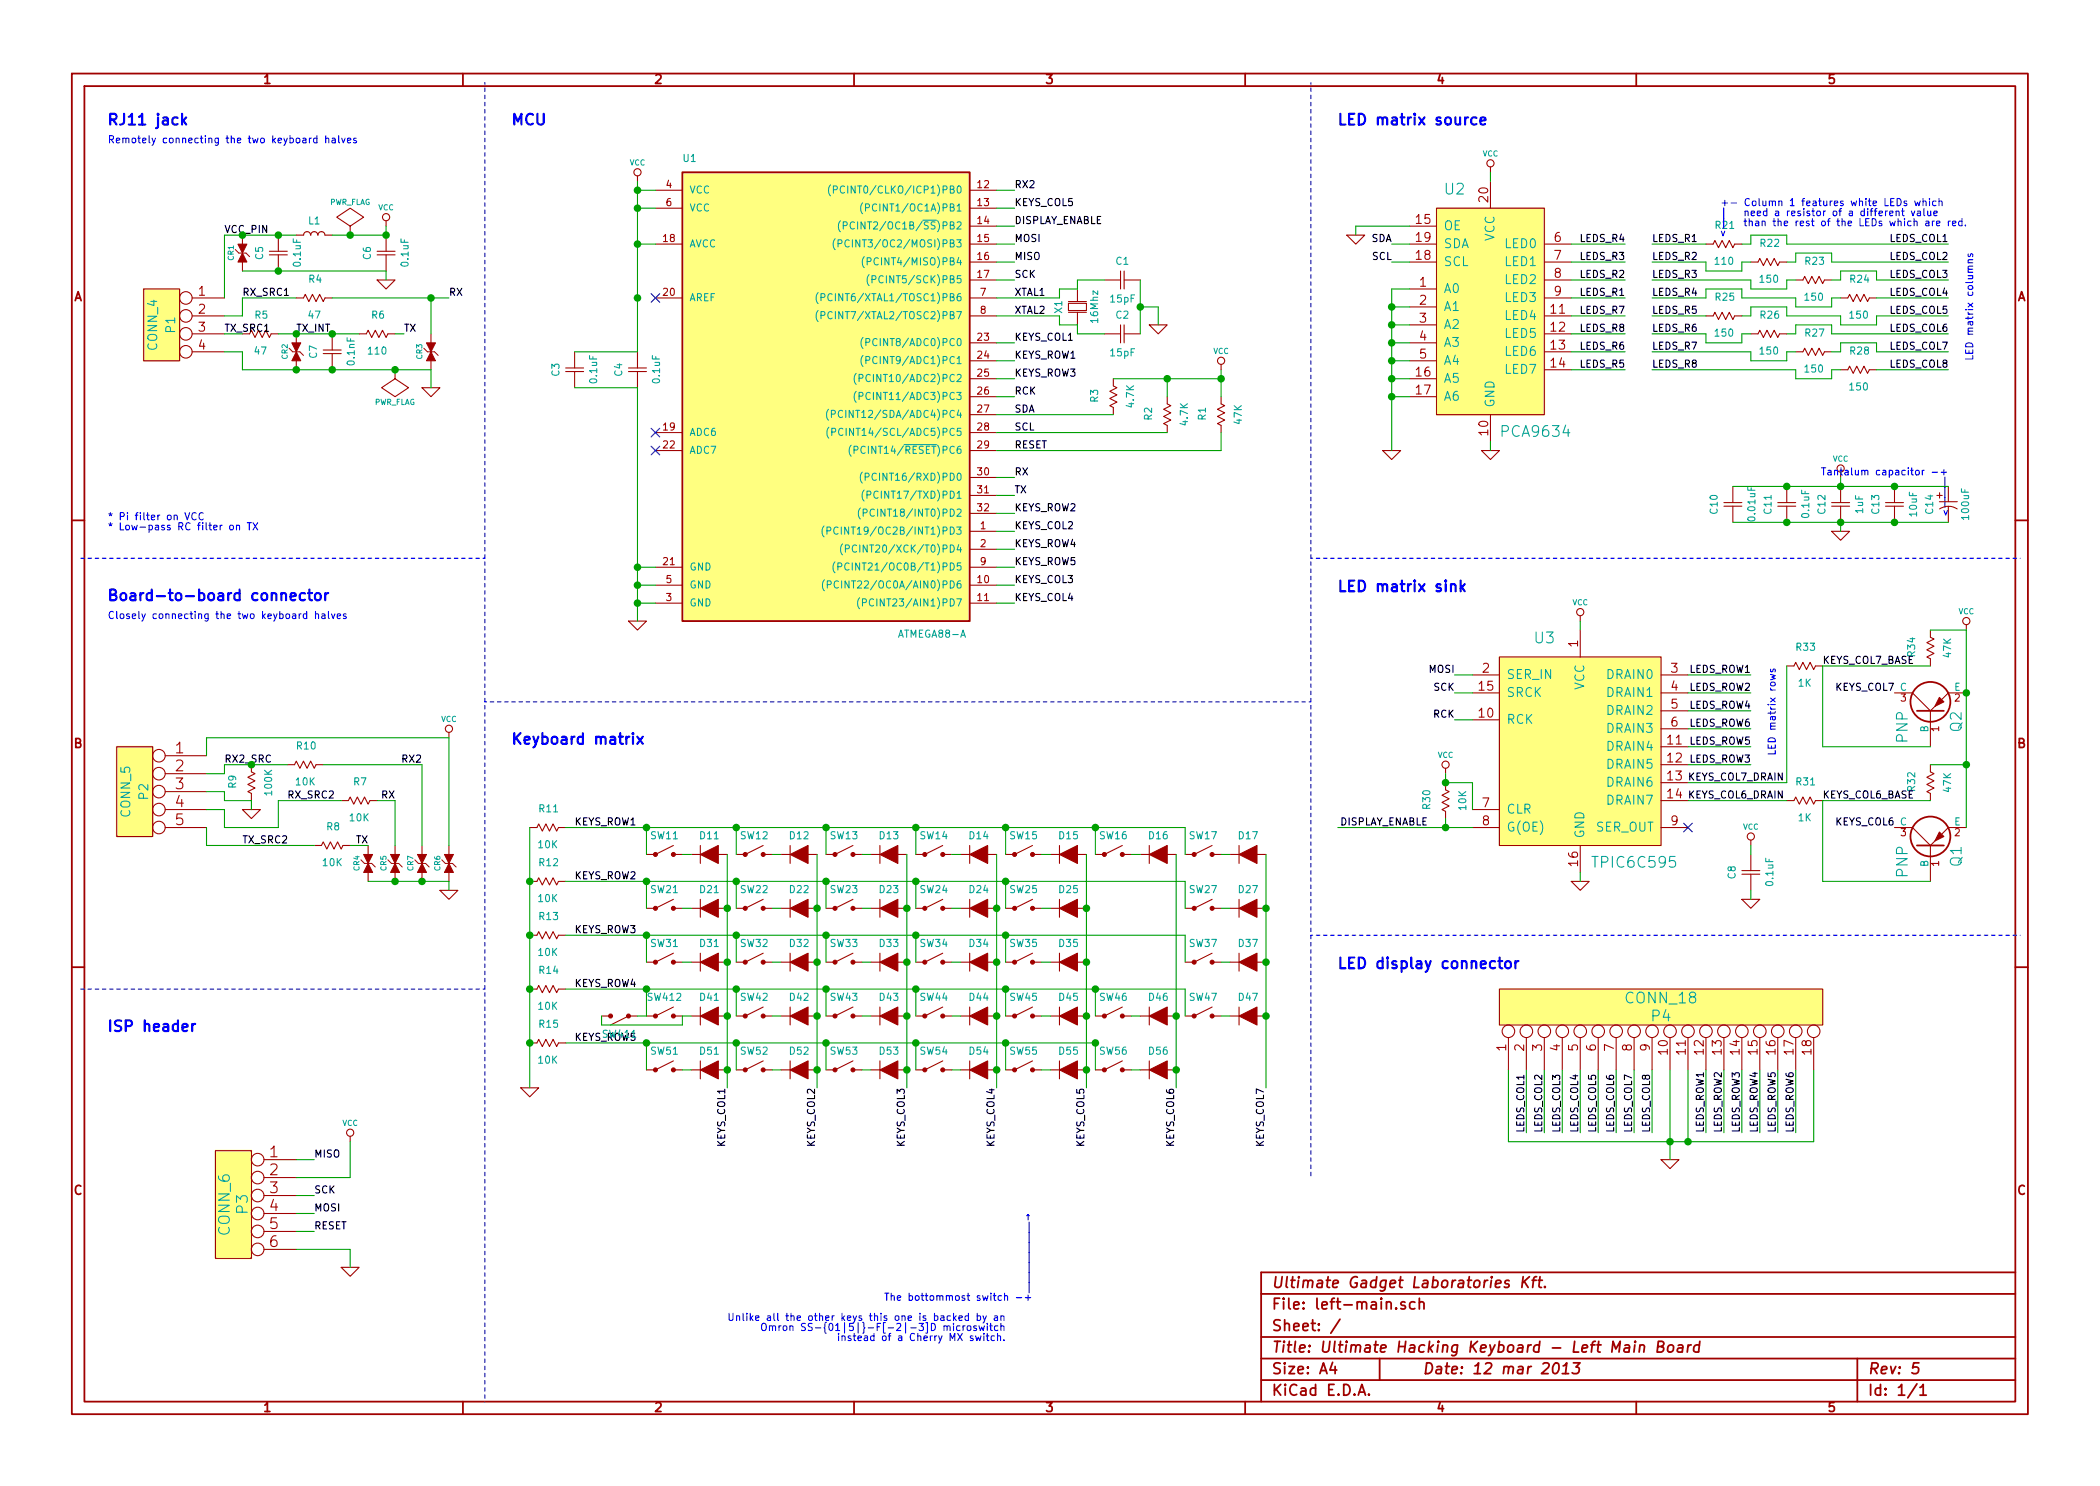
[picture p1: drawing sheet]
<svg xmlns="http://www.w3.org/2000/svg" width="297mm" height="210mm" viewBox="0 0 297 210" stroke-linecap="round" stroke-linejoin="round" font-family="sans-serif">
<defs><g id="words">
<g font-size="2.1" fill="#00f">
<text x="15.2" y="17.8">RJ11 jack</text>
<text x="72.4" y="17.8">MCU</text>
<text x="189.2" y="17.8">LED matrix source</text>
<text x="189.2" y="83.8">LED matrix sink</text>
<text x="15.2" y="85.1">Board-to-board connector</text>
<text x="72.4" y="105.4">Keyboard matrix</text>
<text x="189.2" y="137.2">LED display connector</text>
<text x="15.2" y="146">ISP header</text>
</g>
<g font-size="2.1" fill="#00a0a0">
<text x="204.4" y="27.6">U2</text>
<text x="212.6" y="61.9">PCA9634</text>
<text x="217.1" y="91.1">U3</text>
<text x="269.9" y="105.1" transform="rotate(-90 269.9 105.1)">PNP</text>
<text x="277.5" y="103.5" transform="rotate(-90 277.5 103.5)">Q2</text>
<text x="225.6" y="122.9">TPIC6C595</text>
<text x="269.9" y="124.1" transform="rotate(-90 269.9 124.1)">PNP</text>
<text x="277.5" y="122.5" transform="rotate(-90 277.5 122.5)">Q1</text>
<text x="230" y="142.1">CONN_18</text>
<text x="233.6" y="144.6">P4</text>
<text x="35.1" y="171.7" transform="rotate(-90 35.1 171.7)">P3</text>
<text x="32.6" y="174.7" transform="rotate(-90 32.6 174.7)">CONN_6</text>
</g>
<g font-size="2.1" fill="#a00000">
<text x="24.8" y="106.7">1</text>
<text x="24.8" y="109.2">2</text>
<text x="24.8" y="111.8">3</text>
<text x="24.8" y="114.3">4</text>
<text x="24.8" y="116.8">5</text>
<text x="38.2" y="163.8">1</text>
<text x="38.2" y="166.4">2</text>
<text x="38.2" y="168.9">3</text>
<text x="38.2" y="171.4">4</text>
<text x="38.2" y="174">5</text>
<text x="38.2" y="176.5">6</text>
<text x="179.9" y="185.4">File: left-main.sch</text>
<text x="179.9" y="182.3">Ultimate Gadget Laboratories Kft.</text>
<text x="179.9" y="191.5">Title: Ultimate Hacking Keyboard - Left Main Board</text>
<text x="179.9" y="188.4">Sheet: /</text>
<text x="179.9" y="197.6">KiCad E.D.A.</text>
<text x="179.9" y="194.5">Size: A4</text>
<text x="201.2" y="194.5">Date: 12 mar 2013</text>
<text x="264.2" y="194.5">Rev: 5</text>
<text x="264.2" y="197.6">Id: 1/1</text>
</g>
<g font-size="1.8" fill="#a00000">
<text x="37.3" y="11.9">1</text>
<text x="92.7" y="11.9">2</text>
<text x="148" y="11.9">3</text>
<text x="203.3" y="11.9">4</text>
<text x="258.6" y="11.9">5</text>
<text x="210.6" y="28.5" transform="rotate(-90 210.6 28.5)">20</text>
<text x="200.3" y="31.7">15</text>
<text x="200.3" y="34.3">19</text>
<text x="219.9" y="34.3">6</text>
<text x="28.1" y="41.9">1</text>
<text x="200.3" y="36.8">18</text>
<text x="200.8" y="40.6">1</text>
<text x="219.9" y="36.8">7</text>
<text x="219.9" y="39.4">8</text>
<text x="219.9" y="41.9">9</text>
<text x="10.4" y="42.7">A</text>
<text x="28.1" y="44.4">2</text>
<text x="28.1" y="47">3</text>
<text x="200.8" y="43.2">2</text>
<text x="200.8" y="45.7">3</text>
<text x="219.4" y="44.4">11</text>
<text x="219.4" y="47">12</text>
<text x="285.3" y="42.7">A</text>
<text x="28.1" y="49.5">4</text>
<text x="200.3" y="53.3">16</text>
<text x="200.8" y="48.3">4</text>
<text x="200.8" y="50.8">5</text>
<text x="219.4" y="49.5">13</text>
<text x="219.4" y="52.1">14</text>
<text x="200.3" y="55.9">17</text>
<text x="210.6" y="61.5" transform="rotate(-90 210.6 61.5)">10</text>
<text x="209.7" y="95.2">2</text>
<text x="223.3" y="91.5" transform="rotate(-90 223.3 91.5)">1</text>
<text x="236.4" y="95.2">3</text>
<text x="209.2" y="101.6">10</text>
<text x="209.2" y="97.8">15</text>
<text x="236.4" y="97.8">4</text>
<text x="236.4" y="100.3">5</text>
<text x="10.4" y="105.9">B</text>
<text x="235.9" y="105.4">11</text>
<text x="235.9" y="107.9">12</text>
<text x="236.4" y="102.9">6</text>
<text x="285.3" y="105.9">B</text>
<text x="235.9" y="110.5">13</text>
<text x="235.9" y="113">14</text>
<text x="209.7" y="114.3">7</text>
<text x="209.7" y="116.8">8</text>
<text x="236.4" y="116.8">9</text>
<text x="223.3" y="122.5" transform="rotate(-90 223.3 122.5)">16</text>
<text x="213.1" y="148.7" transform="rotate(-90 213.1 148.7)">1</text>
<text x="215.6" y="148.7" transform="rotate(-90 215.6 148.7)">2</text>
<text x="218.2" y="148.7" transform="rotate(-90 218.2 148.7)">3</text>
<text x="220.7" y="148.7" transform="rotate(-90 220.7 148.7)">4</text>
<text x="223.3" y="148.7" transform="rotate(-90 223.3 148.7)">5</text>
<text x="225.8" y="148.7" transform="rotate(-90 225.8 148.7)">6</text>
<text x="228.3" y="148.7" transform="rotate(-90 228.3 148.7)">7</text>
<text x="230.9" y="148.7" transform="rotate(-90 230.9 148.7)">8</text>
<text x="233.4" y="148.7" transform="rotate(-90 233.4 148.7)">9</text>
<text x="236" y="149.2" transform="rotate(-90 236 149.2)">10</text>
<text x="238.5" y="149.2" transform="rotate(-90 238.5 149.2)">11</text>
<text x="241" y="149.2" transform="rotate(-90 241 149.2)">12</text>
<text x="243.6" y="149.2" transform="rotate(-90 243.6 149.2)">13</text>
<text x="246.1" y="149.2" transform="rotate(-90 246.1 149.2)">14</text>
<text x="248.7" y="149.2" transform="rotate(-90 248.7 149.2)">15</text>
<text x="251.2" y="149.2" transform="rotate(-90 251.2 149.2)">16</text>
<text x="253.7" y="149.2" transform="rotate(-90 253.7 149.2)">17</text>
<text x="256.3" y="149.2" transform="rotate(-90 256.3 149.2)">18</text>
<text x="10.4" y="169.1">C</text>
<text x="285.3" y="169.1">C</text>
<text x="37.3" y="199.8">1</text>
<text x="92.7" y="199.8">2</text>
<text x="148" y="199.8">3</text>
<text x="203.3" y="199.8">4</text>
<text x="258.6" y="199.8">5</text>
</g>
<g font-size="1.8" fill="#00a0a0">
<text x="204.2" y="32.6">OE</text>
<text x="204.2" y="35.2">SDA</text>
<text x="211.5" y="34.2" transform="rotate(-90 211.5 34.2)">VCC</text>
<text x="212.9" y="35.2">LED0</text>
<text x="204.2" y="41.5">A0</text>
<text x="204.2" y="37.7">SCL</text>
<text x="212.9" y="37.7">LED1</text>
<text x="212.9" y="40.3">LED2</text>
<text x="24.8" y="47" transform="rotate(-90 24.8 47)">P1</text>
<text x="204.2" y="44.1">A1</text>
<text x="204.2" y="46.6">A2</text>
<text x="212.9" y="42.8">LED3</text>
<text x="212.9" y="45.3">LED4</text>
<text x="212.9" y="47.9">LED5</text>
<text x="22.3" y="49.5" transform="rotate(-90 22.3 49.5)">CONN_4</text>
<text x="204.2" y="49.1">A3</text>
<text x="204.2" y="51.7">A4</text>
<text x="212.9" y="50.4">LED6</text>
<text x="212.9" y="53">LED7</text>
<text x="204.2" y="54.2">A5</text>
<text x="204.2" y="56.8">A6</text>
<text x="211.5" y="57.7" transform="rotate(-90 211.5 57.7)">GND</text>
<text x="213.1" y="96.1">SER_IN</text>
<text x="213.1" y="98.7">SRCK</text>
<text x="224.2" y="97.7" transform="rotate(-90 224.2 97.7)">VCC</text>
<text x="227.4" y="96.1">DRAIN0</text>
<text x="227.4" y="98.7">DRAIN1</text>
<text x="227.4" y="101.2">DRAIN2</text>
<text x="213.1" y="102.5">RCK</text>
<text x="227.4" y="103.8">DRAIN3</text>
<text x="227.4" y="106.3">DRAIN4</text>
<text x="21" y="113.1" transform="rotate(-90 21 113.1)">P2</text>
<text x="227.4" y="108.8">DRAIN5</text>
<text x="227.4" y="111.4">DRAIN6</text>
<text x="227.4" y="113.9">DRAIN7</text>
<text x="18.5" y="115.6" transform="rotate(-90 18.5 115.6)">CONN_5</text>
<text x="213.1" y="115.2">CLR</text>
<text x="213.1" y="117.7">G(OE)</text>
<text x="224.2" y="118.6" transform="rotate(-90 224.2 118.6)">GND</text>
<text x="225.6" y="117.7">SER_OUT</text>
</g>
<g font-size="1.4" fill="#00f">
<text x="15.2" y="20.3">Remotely connecting the two keyboard halves</text>
<text x="243" y="29.2">+- Column 1 features white LEDs which</text>
<text x="243" y="33.5">v</text>
<text x="244.5" y="30.6">need a resistor of a different value</text>
<text x="244.5" y="32">than the rest of the LEDs which are red.</text>
<text x="279.1" y="51" transform="rotate(-90 279.1 51)">LED matrix columns</text>
<text x="260.9" y="67.3">Tantalum capacitor -+</text>
<text x="275.2" y="68.7">|</text>
<text x="275.2" y="70.1">|</text>
<text x="275.2" y="71.6">|</text>
<text x="15.2" y="73.7">* Pi filter on VCC</text>
<text x="15.2" y="75.1">* Low-pass RC filter on TX</text>
<text x="274.8" y="73">v</text>
<text x="15.2" y="87.6">Closely connecting the two keyboard halves</text>
<text x="251.2" y="106.9" transform="rotate(-90 251.2 106.9)">LED matrix rows</text>
<text x="145.6" y="174.1">|</text>
<text x="145.6" y="175.6">|</text>
<text x="145.6" y="177">|</text>
<text x="145.6" y="178.4">|</text>
<text x="145.6" y="179.8">|</text>
<text x="128.5" y="184.1">The bottommost switch -+</text>
<text x="145.6" y="181.2">|</text>
<text x="145.6" y="182.7">|</text>
<text x="111.1" y="186.9">Unlike all the other keys this one is backed by an</text>
<text x="117.6" y="188.4">Omron SS-{01|5|}-F[-2|-3]D microswitch</text>
<text x="123.6" y="189.8">instead of a Cherry MX switch.</text>
</g>
<g font-size="1.4" fill="#00a0a0">
<text x="96.6" y="23">U1</text>
<text x="97.5" y="27.4">VCC</text>
<text x="97.5" y="30">VCC</text>
<text x="119.5" y="27.4">(PCINT0/CLKO/ICP1)PB0</text>
<text x="123.1" y="30">(PCINT1/OC1A)PB1</text>
<text x="43.6" y="31.8">L1</text>
<text x="97.5" y="35">AVCC</text>
<text x="120.1" y="35">(PCINT3/OC2/MOSI)PB3</text>
<text x="120.8" y="32.5">(PCINT2/OC1B/SS)PB2</text>
<text x="242.7" y="32.4">R21</text>
<text x="243" y="32">|</text>
<text x="249" y="35">R22</text>
<text x="37.3" y="36.7" transform="rotate(-90 37.3 36.7)">C5</text>
<text x="42.6" y="37.6" transform="rotate(-90 42.6 37.6)">0.1uF</text>
<text x="43.7" y="40.1">R4</text>
<text x="52.5" y="36.7" transform="rotate(-90 52.5 36.7)">C6</text>
<text x="57.8" y="37.6" transform="rotate(-90 57.8 37.6)">0.1uF</text>
<text x="123.4" y="37.6">(PCINT4/MISO)PB4</text>
<text x="124" y="40.1">(PCINT5/SCK)PB5</text>
<text x="157.9" y="37.5">C1</text>
<text x="242.7" y="37.5">110</text>
<text x="249" y="40.1">150</text>
<text x="255.4" y="37.5">R23</text>
<text x="261.7" y="40.1">R24</text>
<text x="36.1" y="45.1">R5</text>
<text x="43.7" y="45.1">47</text>
<text x="52.6" y="45.1">R6</text>
<text x="97.5" y="42.7">AREF</text>
<text x="117.4" y="42.7">(PCINT6/XTAL1/TOSC1)PB6</text>
<text x="117.4" y="45.2">(PCINT7/XTAL2/TOSC2)PB7</text>
<text x="150.3" y="44.3" transform="rotate(-90 150.3 44.3)">X1</text>
<text x="155.4" y="45.6" transform="rotate(-90 155.4 45.6)">16Mhz</text>
<text x="157.1" y="42.8">15pF</text>
<text x="157.9" y="45.1">C2</text>
<text x="242.7" y="42.6">R25</text>
<text x="242.7" y="47.7">150</text>
<text x="249" y="45.1">R26</text>
<text x="255.4" y="42.6">150</text>
<text x="255.4" y="47.7">R27</text>
<text x="261.7" y="45.1">150</text>
<text x="36" y="50.2">47</text>
<text x="44.9" y="50.7" transform="rotate(-90 44.9 50.7)">C7</text>
<text x="50.2" y="51.6" transform="rotate(-90 50.2 51.6)">0.1nF</text>
<text x="52.2" y="50.2">110</text>
<text x="79.2" y="53.2" transform="rotate(-90 79.2 53.2)">C3</text>
<text x="88.1" y="53.2" transform="rotate(-90 88.1 53.2)">C4</text>
<text x="123.2" y="49">(PCINT8/ADC0)PC0</text>
<text x="123.2" y="51.6">(PCINT9/ADC1)PC1</text>
<text x="157.1" y="50.5">15pF</text>
<text x="249" y="50.2">150</text>
<text x="255.4" y="52.8">150</text>
<text x="261.7" y="50.2">R28</text>
<text x="84.5" y="54.1" transform="rotate(-90 84.5 54.1)">0.1uF</text>
<text x="93.4" y="54.1" transform="rotate(-90 93.4 54.1)">0.1uF</text>
<text x="119" y="59.2">(PCINT12/SDA/ADC4)PC4</text>
<text x="122.4" y="54.1">(PCINT10/ADC2)PC2</text>
<text x="122.4" y="56.6">(PCINT11/ADC3)PC3</text>
<text x="155.4" y="56.9" transform="rotate(-90 155.4 56.9)">R3</text>
<text x="160.5" y="57.6" transform="rotate(-90 160.5 57.6)">4.7K</text>
<text x="163" y="59.4" transform="rotate(-90 163 59.4)">R2</text>
<text x="170.6" y="59.4" transform="rotate(-90 170.6 59.4)">R1</text>
<text x="175.7" y="60" transform="rotate(-90 175.7 60)">47K</text>
<text x="261.7" y="55.3">150</text>
<text x="97.5" y="64.3">ADC7</text>
<text x="97.5" y="61.7">ADC6</text>
<text x="119.2" y="61.7">(PCINT14/SCL/ADC5)PC5</text>
<text x="121.5" y="64.3">(PCINT14/RESET)PC6</text>
<text x="168.1" y="60.1" transform="rotate(-90 168.1 60.1)">4.7K</text>
<text x="123.2" y="68.1">(PCINT16/RXD)PD0</text>
<text x="123.4" y="70.6">(PCINT17/TXD)PD1</text>
<text x="118.8" y="75.7">(PCINT19/OC2B/INT1)PD3</text>
<text x="123.2" y="73.1">(PCINT18/INT0)PD2</text>
<text x="243" y="72.7" transform="rotate(-90 243 72.7)">C10</text>
<text x="248.3" y="73.6" transform="rotate(-90 248.3 73.6)">0.01uF</text>
<text x="250.6" y="72.7" transform="rotate(-90 250.6 72.7)">C11</text>
<text x="256" y="73.2" transform="rotate(-90 256 73.2)">0.1uF</text>
<text x="258.2" y="72.7" transform="rotate(-90 258.2 72.7)">C12</text>
<text x="263.6" y="72.6" transform="rotate(-90 263.6 72.6)">1uF</text>
<text x="265.9" y="72.7" transform="rotate(-90 265.9 72.7)">C13</text>
<text x="271.2" y="73" transform="rotate(-90 271.2 73)">10uF</text>
<text x="273.5" y="72.7" transform="rotate(-90 273.5 72.7)">C14</text>
<text x="278.6" y="73.4" transform="rotate(-90 278.6 73.4)">100uF</text>
<text x="97.5" y="83.3">GND</text>
<text x="97.5" y="80.8">GND</text>
<text x="118.7" y="83.3">(PCINT22/OC0A/AIN0)PD6</text>
<text x="120.3" y="80.8">(PCINT21/OC0B/T1)PD5</text>
<text x="121.2" y="78.2">(PCINT20/XCK/T0)PD4</text>
<text x="97.5" y="85.8">GND</text>
<text x="123" y="85.8">(PCINT23/AIN1)PD7</text>
<text x="127.2" y="90.3">ATMEGA88-A</text>
<text x="254.1" y="92.1">R33</text>
<text x="270.9" y="92.9" transform="rotate(-90 270.9 92.9)">R34</text>
<text x="276" y="93" transform="rotate(-90 276 93)">47K</text>
<text x="254.4" y="97.2">1K</text>
<text x="276.4" y="97.8">E</text>
<text x="42" y="106.1">R10</text>
<text x="272.8" y="103.6" transform="rotate(-90 272.8 103.6)">B</text>
<text x="33.5" y="111.5" transform="rotate(-90 33.5 111.5)">R9</text>
<text x="38.5" y="112.4" transform="rotate(-90 38.5 112.4)">100K</text>
<text x="41.9" y="111.2">10K</text>
<text x="50" y="111.2">R7</text>
<text x="254.1" y="111.2">R31</text>
<text x="270.9" y="111.9" transform="rotate(-90 270.9 111.9)">R32</text>
<text x="276" y="112" transform="rotate(-90 276 112)">47K</text>
<text x="46.2" y="117.5">R8</text>
<text x="49.5" y="116.3">10K</text>
<text x="76.3" y="115">R11</text>
<text x="92" y="118.8">SW11</text>
<text x="99" y="118.8">D11</text>
<text x="104.7" y="118.8">SW12</text>
<text x="111.7" y="118.8">D12</text>
<text x="117.4" y="118.8">SW13</text>
<text x="124.4" y="118.8">D13</text>
<text x="130.1" y="118.8">SW14</text>
<text x="137.1" y="118.8">D14</text>
<text x="142.8" y="118.8">SW15</text>
<text x="149.8" y="118.8">D15</text>
<text x="155.5" y="118.8">SW16</text>
<text x="162.5" y="118.8">D16</text>
<text x="168.2" y="118.8">SW17</text>
<text x="175.2" y="118.8">D17</text>
<text x="202.4" y="114.4" transform="rotate(-90 202.4 114.4)">R30</text>
<text x="207.4" y="114.6" transform="rotate(-90 207.4 114.6)">10K</text>
<text x="254.4" y="116.3">1K</text>
<text x="276.4" y="116.8">E</text>
<text x="45.7" y="122.6">10K</text>
<text x="76.2" y="120.1">10K</text>
<text x="76.3" y="122.6">R12</text>
<text x="245.5" y="124.3" transform="rotate(-90 245.5 124.3)">C8</text>
<text x="250.9" y="125.3" transform="rotate(-90 250.9 125.3)">0.1uF</text>
<text x="272.8" y="122.7" transform="rotate(-90 272.8 122.7)">B</text>
<text x="76.2" y="127.7">10K</text>
<text x="76.3" y="130.2">R13</text>
<text x="92" y="126.4">SW21</text>
<text x="99" y="126.4">D21</text>
<text x="104.7" y="126.4">SW22</text>
<text x="111.7" y="126.4">D22</text>
<text x="117.4" y="126.4">SW23</text>
<text x="124.4" y="126.4">D23</text>
<text x="130.1" y="126.4">SW24</text>
<text x="137.1" y="126.4">D24</text>
<text x="142.8" y="126.4">SW25</text>
<text x="149.8" y="126.4">D25</text>
<text x="168.2" y="126.4">SW27</text>
<text x="175.2" y="126.4">D27</text>
<text x="76.2" y="135.3">10K</text>
<text x="76.3" y="137.8">R14</text>
<text x="92" y="134">SW31</text>
<text x="99" y="134">D31</text>
<text x="104.7" y="134">SW32</text>
<text x="111.7" y="134">D32</text>
<text x="117.4" y="134">SW33</text>
<text x="124.4" y="134">D33</text>
<text x="130.1" y="134">SW34</text>
<text x="137.1" y="134">D34</text>
<text x="142.8" y="134">SW35</text>
<text x="149.8" y="134">D35</text>
<text x="168.2" y="134">SW37</text>
<text x="175.2" y="134">D37</text>
<text x="76.2" y="142.9">10K</text>
<text x="91.7" y="141.7">SW412</text>
<text x="99" y="141.7">D41</text>
<text x="104.7" y="141.7">SW42</text>
<text x="111.7" y="141.7">D42</text>
<text x="117.4" y="141.7">SW43</text>
<text x="124.4" y="141.7">D43</text>
<text x="130.1" y="141.7">SW44</text>
<text x="137.1" y="141.7">D44</text>
<text x="142.8" y="141.7">SW45</text>
<text x="149.8" y="141.7">D45</text>
<text x="155.5" y="141.7">SW46</text>
<text x="162.5" y="141.7">D46</text>
<text x="168.2" y="141.7">SW47</text>
<text x="175.2" y="141.7">D47</text>
<text x="76.3" y="145.5">R15</text>
<text x="85.3" y="146.9">SW411</text>
<text x="92" y="149.3">SW51</text>
<text x="99" y="149.3">D51</text>
<text x="104.7" y="149.3">SW52</text>
<text x="111.7" y="149.3">D52</text>
<text x="117.4" y="149.3">SW53</text>
<text x="124.4" y="149.3">D53</text>
<text x="130.1" y="149.3">SW54</text>
<text x="137.1" y="149.3">D54</text>
<text x="142.8" y="149.3">SW55</text>
<text x="149.8" y="149.3">D55</text>
<text x="155.5" y="149.3">SW56</text>
<text x="162.5" y="149.3">D56</text>
<text x="76.2" y="150.5">10K</text>
</g>
<g font-size="1.4" fill="#a00000">
<text x="94.2" y="26.7">4</text>
<text x="94.2" y="29.2">6</text>
<text x="138.3" y="26.7">12</text>
<text x="138.3" y="29.2">13</text>
<text x="93.8" y="34.3">18</text>
<text x="138.3" y="31.7">14</text>
<text x="138.3" y="34.3">15</text>
<text x="93.8" y="41.9">20</text>
<text x="138.3" y="36.8">16</text>
<text x="138.3" y="39.4">17</text>
<text x="138.7" y="41.9">7</text>
<text x="138.7" y="44.4">8</text>
<text x="138.3" y="48.3">23</text>
<text x="138.3" y="50.8">24</text>
<text x="138.3" y="53.3">25</text>
<text x="138.3" y="55.9">26</text>
<text x="138.3" y="58.4">27</text>
<text x="93.8" y="63.5">22</text>
<text x="93.8" y="61">19</text>
<text x="138.3" y="61">28</text>
<text x="138.3" y="63.5">29</text>
<text x="138.3" y="67.3">30</text>
<text x="138.3" y="69.8">31</text>
<text x="274.8" y="70.5" transform="rotate(-90 274.8 70.5)">+</text>
<text x="138.3" y="72.4">32</text>
<text x="138.7" y="74.9">1</text>
<text x="138.7" y="77.5">2</text>
<text x="93.8" y="80">21</text>
<text x="94.2" y="82.5">5</text>
<text x="138.3" y="82.5">10</text>
<text x="138.7" y="80">9</text>
<text x="94.2" y="85.1">3</text>
<text x="138.3" y="85.1">11</text>
<text x="268.9" y="99.3">3</text>
<text x="276.5" y="99.3">2</text>
<text x="274.3" y="103.5" transform="rotate(-90 274.3 103.5)">1</text>
<text x="268.9" y="118.4">3</text>
<text x="276.5" y="118.4">2</text>
<text x="274.3" y="122.5" transform="rotate(-90 274.3 122.5)">1</text>
</g>
<g font-size="1.4">
<text x="143.5" y="29.2">KEYS_COL5</text>
<text x="143.5" y="26.7">RX2</text>
<text x="143.5" y="34.3">MOSI</text>
<text x="143.5" y="31.7">DISPLAY_ENABLE</text>
<text x="193.9" y="34.3">SDA</text>
<text x="223.5" y="34.3">LEDS_R4</text>
<text x="233.7" y="34.3">LEDS_R1</text>
<text x="267.3" y="34.3">LEDS_COL1</text>
<text x="34.3" y="41.9">RX_SRC1</text>
<text x="63.5" y="41.9">RX</text>
<text x="143.5" y="36.8">MISO</text>
<text x="143.5" y="39.4">SCK</text>
<text x="143.5" y="41.9">XTAL1</text>
<text x="194" y="36.8">SCL</text>
<text x="223.5" y="39.4">LEDS_R2</text>
<text x="223.5" y="41.9">LEDS_R1</text>
<text x="223.5" y="36.8">LEDS_R3</text>
<text x="233.7" y="36.8">LEDS_R2</text>
<text x="233.7" y="39.4">LEDS_R3</text>
<text x="233.7" y="41.9">LEDS_R4</text>
<text x="267.3" y="36.8">LEDS_COL2</text>
<text x="267.3" y="39.4">LEDS_COL3</text>
<text x="267.3" y="41.9">LEDS_COL4</text>
<text x="31.7" y="47">TX_SRC1</text>
<text x="57.1" y="47">TX</text>
<text x="143.5" y="44.4">XTAL2</text>
<text x="223.5" y="44.4">LEDS_R7</text>
<text x="223.5" y="47">LEDS_R8</text>
<text x="233.7" y="44.4">LEDS_R5</text>
<text x="233.7" y="47">LEDS_R6</text>
<text x="267.3" y="44.4">LEDS_COL5</text>
<text x="267.3" y="47">LEDS_COL6</text>
<text x="143.5" y="48.3">KEYS_COL1</text>
<text x="143.5" y="50.8">KEYS_ROW1</text>
<text x="143.5" y="53.3">KEYS_ROW3</text>
<text x="223.5" y="49.5">LEDS_R6</text>
<text x="223.5" y="52.1">LEDS_R5</text>
<text x="233.7" y="49.5">LEDS_R7</text>
<text x="233.7" y="52.1">LEDS_R8</text>
<text x="267.3" y="49.5">LEDS_COL7</text>
<text x="267.3" y="52.1">LEDS_COL8</text>
<text x="143.5" y="58.4">SDA</text>
<text x="143.5" y="55.9">RCK</text>
<text x="143.5" y="61">SCL</text>
<text x="143.5" y="63.5">RESET</text>
<text x="143.5" y="67.3">RX</text>
<text x="143.5" y="69.8">TX</text>
<text x="143.5" y="74.9">KEYS_COL2</text>
<text x="143.5" y="77.5">KEYS_ROW4</text>
<text x="143.5" y="72.4">KEYS_ROW2</text>
<text x="143.5" y="80">KEYS_ROW5</text>
<text x="143.5" y="82.5">KEYS_COL3</text>
<text x="143.5" y="85.1">KEYS_COL4</text>
<text x="202.1" y="95.2">MOSI</text>
<text x="238.8" y="95.2">LEDS_ROW1</text>
<text x="257.8" y="94">KEYS_COL7_BASE</text>
<text x="202.7" y="101.6">RCK</text>
<text x="202.7" y="97.8">SCK</text>
<text x="238.8" y="97.8">LEDS_ROW2</text>
<text x="238.8" y="100.3">LEDS_ROW4</text>
<text x="259.6" y="97.8">KEYS_COL7 C</text>
<text x="56.9" y="107.9">RX2</text>
<text x="238.8" y="102.9">LEDS_ROW6</text>
<text x="238.8" y="105.4">LEDS_ROW5</text>
<text x="238.8" y="107.9">LEDS_ROW3</text>
<text x="40.6" y="113">RX_SRC2</text>
<text x="53.9" y="113">RX</text>
<text x="238.8" y="113">KEYS_COL6_DRAIN</text>
<text x="238.8" y="110.5">KEYS_COL7_DRAIN</text>
<text x="257.8" y="113">KEYS_COL6_BASE</text>
<text x="34.3" y="119.4">TX_SRC2</text>
<text x="50.3" y="119.4">TX</text>
<text x="81.3" y="116.8">KEYS_ROW1</text>
<text x="189.2" y="116.8">DISPLAY_ENABLE</text>
<text x="259.6" y="116.8">KEYS_COL6 C</text>
<text x="81.3" y="124.5">KEYS_ROW2</text>
<text x="81.3" y="132.1">KEYS_ROW3</text>
<text x="81.3" y="139.7">KEYS_ROW4</text>
<text x="81.3" y="147.3">KEYS_ROW5</text>
<text x="215.6" y="160.3" transform="rotate(-90 215.6 160.3)">LEDS_COL1</text>
<text x="218.2" y="160.3" transform="rotate(-90 218.2 160.3)">LEDS_COL2</text>
<text x="220.7" y="160.3" transform="rotate(-90 220.7 160.3)">LEDS_COL3</text>
<text x="223.3" y="160.3" transform="rotate(-90 223.3 160.3)">LEDS_COL4</text>
<text x="225.8" y="160.3" transform="rotate(-90 225.8 160.3)">LEDS_COL5</text>
<text x="228.3" y="160.3" transform="rotate(-90 228.3 160.3)">LEDS_COL6</text>
<text x="230.9" y="160.3" transform="rotate(-90 230.9 160.3)">LEDS_COL7</text>
<text x="233.4" y="160.3" transform="rotate(-90 233.4 160.3)">LEDS_COL8</text>
<text x="241" y="160.3" transform="rotate(-90 241 160.3)">LEDS_ROW1</text>
<text x="243.6" y="160.3" transform="rotate(-90 243.6 160.3)">LEDS_ROW2</text>
<text x="246.1" y="160.3" transform="rotate(-90 246.1 160.3)">LEDS_ROW3</text>
<text x="248.7" y="160.3" transform="rotate(-90 248.7 160.3)">LEDS_ROW4</text>
<text x="251.2" y="160.3" transform="rotate(-90 251.2 160.3)">LEDS_ROW5</text>
<text x="253.7" y="160.3" transform="rotate(-90 253.7 160.3)">LEDS_ROW6</text>
<text x="44.4" y="163.8">MISO</text>
<text x="102.6" y="162.3" transform="rotate(-90 102.6 162.3)">KEYS_COL1</text>
<text x="115.3" y="162.3" transform="rotate(-90 115.3 162.3)">KEYS_COL2</text>
<text x="128" y="162.3" transform="rotate(-90 128 162.3)">KEYS_COL3</text>
<text x="140.7" y="162.3" transform="rotate(-90 140.7 162.3)">KEYS_COL4</text>
<text x="153.4" y="162.3" transform="rotate(-90 153.4 162.3)">KEYS_COL5</text>
<text x="166.1" y="162.3" transform="rotate(-90 166.1 162.3)">KEYS_COL6</text>
<text x="178.8" y="162.3" transform="rotate(-90 178.8 162.3)">KEYS_COL7</text>
<text x="44.4" y="168.9">SCK</text>
<text x="44.4" y="171.4">MOSI</text>
<text x="44.4" y="174">RESET</text>
</g>
<g font-size="1.4" fill="#00a000">
<text x="31.7" y="33">VCC_PIN</text>
<text x="41.9" y="47">TX_INT</text>
<text x="31.7" y="107.9">RX2_SRC</text>
</g>
<g font-size="1.1" fill="#00a0a0">
<text x="89.1" y="23.4">VCC</text>
<text x="209.7" y="22.2">VCC</text>
<text x="46.6" y="29">PWR_FLAG</text>
<text x="53.5" y="29.8">VCC</text>
<text x="33.1" y="36.8" transform="rotate(-90 33.1 36.8)">CR1</text>
<text x="40.7" y="50.8" transform="rotate(-90 40.7 50.8)">CR2</text>
<text x="59.8" y="50.8" transform="rotate(-90 59.8 50.8)">CR3</text>
<text x="171.6" y="50.1">VCC</text>
<text x="52.9" y="57.3">PWR_FLAG</text>
<text x="259.2" y="65.3">VCC</text>
<text x="222.4" y="85.7">VCC</text>
<text x="277" y="86.9">VCC</text>
<text x="62.4" y="102.2">VCC</text>
<text x="203.4" y="107.3">VCC</text>
<text x="246.5" y="117.4">VCC</text>
<text x="50.9" y="123.2" transform="rotate(-90 50.9 123.2)">CR4</text>
<text x="54.7" y="123.2" transform="rotate(-90 54.7 123.2)">CR5</text>
<text x="58.5" y="123.2" transform="rotate(-90 58.5 123.2)">CR7</text>
<text x="62.3" y="123.2" transform="rotate(-90 62.3 123.2)">CR6</text>
<text x="48.4" y="159.3">VCC</text>
</g>
</g></defs>
<g fill="none" stroke="#a00000" stroke-width=".25">
<path d="M10.2 10.4h276.6v189.7h-276.6zM11.9 12.2h273.2v186.1h-273.2zM65.5 10.4v1.8M120.8 10.4v1.8M176.1 10.4v1.8M231.4 10.4v1.8M96.5 24.4h40.7v63.5h-40.7zM10.2 73.6h1.7M285.1 73.6h1.7M10.2 136.8h1.7M285.1 136.8h1.7M65.5 198.3v1.8"/>
<path d="M120.8 198.3v1.8M176.1 198.3v1.8M178.4 183.1h106.7M178.4 189.2h106.7M178.4 195.3h106.7M178.4 192.2h106.7M188.5 192.8l-.4 1h1M188.8 193.3v1.1M189.5 186.7l-1.3 1.9M192.1 197.4l.5-1.5 .5 1.5M192.3 197h.7M193.6 197.3h.1l-.1 .1-.1-.1h.1v.1"/>
<path d="M195.1 192.2v3.1M197.5 185.1h.1l-.1 .1-.1-.1h.1v.1M198.7 184.3l-.3-.1-.3 .2 .1 .2 .5 .2 .1 .1-.1 .2-.1 .1-.5-.1M200.1 184.3a.48 .48 0 0 0-.6 0l-.1 .6a.48 .48 0 0 0 .7 .2M200.8 184.3a.38 .38 0 0 1 .6 .1v.8M200.8 183.7v1.5M211.5 181.7l.8-.2-.1-.3-.1-.1-.4 .1-.2 .8 .2 .2 .4-.1M213.5 181.2l-.4-.1-.1 .1-.1 .3 .2 .2h.3l.1 .3-.3 .2-.4-.1M215.4 180.6l-.1 1.6M215.6 181.3l.6 .9M216.3 180.6l-1 .9M216.7 181.1h.6"/>
<path d="M217.3 180.6l-.3 .1-.1 .2-.1 1.3M217.6 181.1h.6M217.8 180.6l-.1 1.4v.1l.3 .1M218.5 182l.1 .1-.1 .1-.1-.1 .1-.1v.2M219.9 193a.35 .35 0 0 1 .3-.2 .35 .35 0 0 1 .3 .3 .87 .87 0 0 1-.6 1.3l-.1-.1a1.14 1.14 0 0 1 .1-1.3zM221 194.4h.9M221.1 193.3l.5-.5-.2 1.6M222.6 192.8h.9l-.6 .6a.38 .38 0 0 1 .5 .3l-.1 .4-.1 .2-.6 .1-.2-.2M228 191.3l.2-1.5 .3 1.1 .7-1.1-.2 1.5M229.8 190.4l.2-.1 .4 .1 .1 .1-.1 .8M230.5 190.7h-.5a.35 .35 0 0 0-.3 .5l.2 .1 .5-.1M231.2 190.3l-.1 1"/>
<path d="M231.3 189.8l-.1 .1h.1h.1l-.1-.1v.1M231.4 198.3v1.8M232 190.4a.38 .38 0 0 1 .6 .1l-.1 .8M232 190.3l-.1 1M234.5 190.5h.5l.2-.1a.33 .33 0 0 0 .1-.4 .33 .33 0 0 0-.2-.2h-.5l-.2 1.5h.6a.4 .4 0 0 0 .3-.4 .4 .4 0 0 0-.3-.4M236 190.4a.39 .39 0 0 1 .4-.1 .39 .39 0 0 1 .3 .3l-.1 .6a.41 .41 0 0 1-.7-.2zM237.4 190.4l.2-.1 .4 .1v.1l-.1 .8M238 190.7h-.5a.35 .35 0 0 0-.2 .5l.1 .1 .5-.1M238.8 190.3l-.1 1M239.2 190.3l-.3 .1-.2 .2M240.4 190.4a.51 .51 0 0 0-.8 .2v.6a.53 .53 0 0 0 .7 0M240.4 189.8l-.1 1.5"/>
<path d="M262.7 192.2v6.1M271.1 195.8l-1.3 2M271.4 192.8h-.7l-.2 .8 .3-.2 .5 .1 .1 .2-.2 .5a.62 .62 0 0 1-.8 0M271.6 196.3l.4-.4v1.5M271.6 197.4h.9M285.1 180h-106.7v18.3"/>
<circle cx="273" cy="99.3" r="2.82"/>
<circle cx="273" cy="118.4" r="2.82"/>
</g>
<g fill="none" stroke="#a00000" stroke-width=".15">
<path d="M34.3 33.3v1.2M34.3 37.1v1.2M38.1 36.1h2.5M38.1 35.6h2.5M39.4 33.3v2.3M39.4 36.1v2.2M41.9 33.3h1M43 33.3a.5 .5 0 0 1 .4-.5 .5 .5 0 0 1 .5 .5 .51 .51 0 0 1 .5-.5 .51 .51 0 0 1 .6 .5M45 33.3a.5 .5 0 0 1 .5-.5 .5 .5 0 0 1 .5 .5h1M49.5 33.3h.1M49.5 32l1.9-1.3-1.9-1.2-1.9 1.2 1.9 1.3v1.3M53.3 39.6h2.6l-1.3 1.3z"/>
<path d="M53.3 36.1h2.6M53.3 35.6h2.6M54.6 31.2v.8M54.6 33.3v2.3M54.6 36.1v2.2M90.2 24.9v.7M92.7 26.9h3.8M92.7 29.5h3.8M92.7 34.5h3.8M137.2 26.9h3.8M137.2 29.5h3.8M137.2 32h3.8"/>
<path d="M137.2 34.5h3.8M137.2 37.1h3.8M137.2 39.6h3.8M156.2 39.6h2.3M158.5 38.3v2.6M159 39.6h2.3M159 38.3v2.6M190.5 33.3h2.5l-1.2 1.2zM199.4 32h3.8M199.4 34.5h3.8M199.4 37.1h3.8M203.2 29.5h15.2v29.2h-15.2z"/>
<path d="M210.8 23.6v.8M210.8 25.6v3.9M218.4 34.5h3.8M218.4 37.1h3.8M218.4 39.6h3.8M241.3 34.5h1l.3-.5 .5 1 .5-1 .5 1 .5-1 .5 1 .3-.5h1M247.6 37.1h1.1l.2-.5 .5 1 .5-1 .5 1 .6-1 .5 1 .2-.5h1M254 39.6h1l.3-.5 .5 1 .5-1 .5 1 .5-1 .5 1 .3-.5h1M20.3 40.9h5.1v10.1h-5.1zM27.2 42.2h4.5M27.2 44.7h4.5M27.2 47.2h4.5"/>
<path d="M27.2 49.8h4.5M35.3 47.2l.3-.5 .5 1 .5-1 .5 1 .5-1 .5 1 .3-.5h1M41.9 42.2h1l.3-.5 .5 1 .5-1 .5 1 .5-1 .5 1 .3-.5h1M41.9 47.2v1.3M41.9 51v1.3M45.7 50h2.6M45.7 49.5h2.6M47 47.2v2.3M47 50v2.3M50.8 47.2h1l.3-.5 .5 1 .5-1 .5 1 .5-1 .5 1 .3-.5h1M55.9 52.3h.1M55.9 52.3v1.3l1.9 1.3-1.9 1.2-1.9-1.2 1.9-1.3"/>
<path d="M59.7 54.9h2.5l-1.2 1.2zM61 47.2v1.3M61 51v1.3M80 52.6h2.5M80 52.1h2.5M81.3 49.8v2.3M81.3 52.6v2.3M88.9 52.6h2.5M88.9 52.1h2.5M90.2 49.8v2.3M90.2 52.6v2.3M92.7 42.2h3.8"/>
<path d="M137.2 42.2h3.8M137.2 44.7h3.8M137.2 48.5h3.8M137.2 51h3.8M137.2 53.6h3.8M137.2 56.1h3.8M137.2 58.7h3.8M151.1 42.9h2.6v1h-2.6zM151.1 44.2h2.6M151.1 42.7h2.6M152.4 40.9v1.8M152.4 44.2v1.8"/>
<path d="M156.2 47.2h2.3M157.5 53.6v1l.5 .3-1 .5 1 .5-1 .5 1 .5-1 .5 .5 .3v1M158.5 46v2.5M159 46v2.5M159 47.2h2.3M162.6 46h2.5l-1.3 1.2zM165.1 56.1v1l.5 .3-1 .5 1 .5-1 .5 1 .5-1 .5 .5 .3v1M172.7 56.1v1l.5 .3-1 .5 1 .5-1 .5 1 .5-1 .5 .5 .3v1M172.7 51.6v.7M199.4 48.5h3.8M199.4 51h3.8M199.4 53.6h3.8"/>
<path d="M199.4 56.1h3.8M199.4 40.9h3.8M199.4 43.4h3.8M199.4 46h3.8M210.8 58.7v3.8M218.4 42.2h3.8M218.4 44.7h3.8M218.4 47.2h3.8M218.4 49.8h3.8M218.4 52.3h3.8M241.3 44.7h1l.3-.5 .5 1 .5-1 .5 1 .5-1 .5 1 .3-.5h1M247.6 47.2h1.1l.2-.5 .5 1 .5-1 .5 1 .6-1 .5 1 .2-.5h1"/>
<path d="M254 49.8h1l.3-.5 .5 1 .5-1 .5 1 .5-1 .5 1 .3-.5h1M260.3 42.2h1.1l.2-.5 .5 1 .5-1 .5 1 .6-1 .5 1 .2-.5h1M260.3 52.3h1.1l.2-.5 .5 1 .5-1 .5 1 .6-1 .5 1 .2-.5h1M92.7 63.7h3.8M92.7 61.2h3.8M137.2 75.2h3.8M137.2 77.7h3.8M137.2 67.6h3.8M137.2 70.1h3.8M137.2 63.7h3.8M137.2 72.6h3.8M137.2 61.2h3.8"/>
<path d="M195.6 63.7h2.5l-1.3 1.3zM209.5 63.7h2.6l-1.3 1.3zM243.8 71.6h2.6M243.8 71.1h2.6M245.1 68.8v2.3M245.1 71.6v2.3M251.5 71.6h2.5M251.5 71.1h2.5M252.7 68.8v2.3M252.7 71.6v2.3M259.1 75.2h2.5l-1.3 1.2zM259.1 71.6h2.5"/>
<path d="M259.1 71.1h2.5M260.3 66.8v.8M260.3 68.8v2.3M260.3 71.6v2.3M266.7 71.6h2.5M266.7 71.1h2.5M268 68.8v2.3M268 71.6v2.3M274.3 71h2.6M274.3 72a2.35 2.35 0 0 1 2.5 0M275.6 68.8v2.2M275.6 71.6v2.3"/>
<path d="M88.9 87.9h2.5l-1.2 1.2zM92.7 85.3h3.8M92.7 82.8h3.8M92.7 80.3h3.8M137.2 85.3h3.8M137.2 82.8h3.8M137.2 80.3h3.8M208.3 95.5h3.8M208.3 98h3.8M212.1 93h22.8v26.6h-22.8zM223.5 87.1v.8M223.5 89.1v3.9"/>
<path d="M234.9 95.5h3.9M234.9 98h3.9M252.7 94.2h1l.3-.5 .5 1 .5-1 .5 1 .5-1 .5 1 .3-.5h1M268 98h2.5l2.5 2.6M273 89.1v1.1l.6 .2-1.1 .5 1.1 .5-1.1 .5 1.1 .6-1.1 .5 .5 .2v1M273.7 99.9l-.7 .7M278.1 88.4v.7M278.1 98h-2.5l-.9 .9M16.5 105.7h5.1v12.7h-5.1zM23.4 117.1h5.8M23.4 106.9h5.8M23.4 109.5h5.8"/>
<path d="M23.4 112h5.8M23.4 114.5h5.8M34.3 114.5h2.5l-1.2 1.3zM35.6 108.2v1l.5 .3-1 .5 1 .5-1 .5 1 .5-1 .5 .5 .3v1M40.6 108.2h1.1l.2-.5 .5 1 .5-1 .5 1 .5-1 .5 1 .3-.5h1M44.4 119.6h1.1l.2-.5 .5 1 .5-1 .5 1 .6-1 .5 1 .2-.5h1M48.3 113.3h1l.2-.5 .5 1 .5-1 .6 1 .5-1 .5 1 .2-.5h1M52.1 119.6v1.3M55.9 119.6v1.3M59.7 119.6v1.3M63.5 103.6v.8M63.5 119.6v1.3"/>
<path d="M74.9 117.1h1l.3-.5 .5 1 .5-1 .5 1 .5-1 .5 1 .3-.5h1M95.2 119.6l-2.5 1.3h-1.3M99.1 119.6v2.6M107.9 119.6l-2.5 1.3h-1.3M111.8 119.6v2.6M120.6 119.6l-2.5 1.3h-1.3M124.5 119.6v2.6M133.3 119.6l-2.5 1.3h-1.3M137.2 119.6v2.6M146 119.6l-2.5 1.3h-1.3M149.9 119.6v2.6M158.7 119.6l-2.5 1.3h-1.3"/>
<path d="M162.6 119.6v2.6M171.4 119.6l-2.5 1.3h-1.3M175.3 119.6v2.6M204.5 110.7v1.1l.5 .2-1 .5 1 .5-1 .5 1 .5-1 .5 .5 .3v1M204.5 108.7v.8M208.3 117.1h3.8M208.3 114.5h3.8M208.3 101.8h3.8M223.5 119.6v3.8M234.9 117.1h3.9M234.9 100.6h3.9M234.9 103.1h3.9"/>
<path d="M234.9 105.7h3.9M234.9 108.2h3.9M234.9 110.7h3.9M234.9 113.3h3.9M247.6 118.9v.7M252.7 113.3h1l.3-.5 .5 1 .5-1 .5 1 .5-1 .5 1 .3-.5h1M268 117.1h2.5l2.5 2.5M273 108.2v1l.6 .3-1.1 .5 1.1 .5-1.1 .5 1.1 .5-1.1 .5 .5 .3v1M273 100.6v5.1M273 119.6v5.1M273.7 119l-.7 .6M278.1 117.1h-2.5l-.9 .9"/>
<path d="M52.1 123.4v1.3M55.9 123.4v1.3M59.7 123.4v1.3M62.2 126h2.6l-1.3 1.2zM63.5 123.4v1.3M74.9 124.7h1l.3-.5 .5 1 .5-1 .5 1 .5-1 .5 1 .3-.5h1M74.9 132.3h1l.3-.5 .5 1 .5-1 .5 1 .5-1 .5 1 .3-.5h1M74.9 139.9h1l.3-.5 .5 1.1 .5-1.1 .5 1.1 .5-1.1 .5 1.1 .3-.6h1M95.2 120.9h1.3M95.2 127.2l-2.5 1.3h-1.3M95.2 128.5h1.3M95.2 134.9l-2.5 1.2h-1.3"/>
<path d="M95.2 136.1h1.3M97.8 120.9h1.3M97.8 128.5h1.3M97.8 136.1h1.3M99.1 127.2v2.6M99.1 134.9v2.5M101.6 120.9h1.3M101.6 128.5h1.3M101.6 136.1h1.3M107.9 120.9h1.3M107.9 127.2l-2.5 1.3h-1.3M107.9 128.5h1.3"/>
<path d="M107.9 134.9l-2.5 1.2h-1.3M107.9 136.1h1.3M110.5 120.9h1.3M110.5 128.5h1.3M110.5 136.1h1.3M111.8 127.2v2.6M111.8 134.9v2.5M114.3 120.9h1.3M114.3 128.5h1.3M114.3 136.1h1.3M120.6 120.9h1.3M120.6 127.2l-2.5 1.3h-1.3"/>
<path d="M120.6 128.5h1.3M120.6 134.9l-2.5 1.2h-1.3M120.6 136.1h1.3M123.2 120.9h1.3M123.2 128.5h1.3M123.2 136.1h1.3M124.5 127.2v2.6M124.5 134.9v2.5M127 120.9h1.3M127 128.5h1.3M127 136.1h1.3M133.3 120.9h1.3"/>
<path d="M133.3 127.2l-2.5 1.3h-1.3M133.3 128.5h1.3M133.3 134.9l-2.5 1.2h-1.3M133.3 136.1h1.3M135.9 120.9h1.3M135.9 128.5h1.3M135.9 136.1h1.3M137.2 127.2v2.6M137.2 134.9v2.5M139.7 120.9h1.3M139.7 128.5h1.3M139.7 136.1h1.3"/>
<path d="M146 120.9h1.3M146 127.2l-2.5 1.3h-1.3M146 128.5h1.3M146 134.9l-2.5 1.2h-1.3M146 136.1h1.3M148.6 120.9h1.3M148.6 128.5h1.3M148.6 136.1h1.3M149.9 127.2v2.6M149.9 134.9v2.5M152.4 120.9h1.3M152.4 128.5h1.3"/>
<path d="M152.4 136.1h1.3M158.7 120.9h1.3M161.3 120.9h1.3M165.1 120.9h1.3M171.4 120.9h1.3M171.4 127.2l-2.5 1.3h-1.3M171.4 128.5h1.3M171.4 134.9l-2.5 1.2h-1.3M171.4 136.1h1.3M174 120.9h1.3M174 128.5h1.3M174 136.1h1.3"/>
<path d="M175.3 127.2v2.6M175.3 134.9v2.5M177.8 120.9h1.3M177.8 128.5h1.3M177.8 136.1h1.3M222.2 124.7h2.6l-1.3 1.3zM246.4 127.2h2.5l-1.3 1.3zM246.4 123.7h2.5M246.4 123.2h2.5M247.6 120.9v2.3M247.6 123.7v2.3M73.7 153.9h2.5l-1.3 1.3z"/>
<path d="M74.9 147.6h1l.3-.5 .5 1 .5-1 .5 1 .5-1 .5 1 .3-.5h1M85.1 143.8h1.3M90.2 143.8h-1.3l-2.5 1.2M95.2 142.5l-2.5 1.3h-1.3M95.2 143.8h1.3M95.2 150.1l-2.5 1.3h-1.3M95.2 151.4h1.3M97.8 143.8h1.3M97.8 151.4h1.3M99.1 142.5v2.5M99.1 150.1v2.5M101.6 143.8h1.3"/>
<path d="M101.6 151.4h1.3M107.9 142.5l-2.5 1.3h-1.3M107.9 143.8h1.3M107.9 150.1l-2.5 1.3h-1.3M107.9 151.4h1.3M110.5 143.8h1.3M110.5 151.4h1.3M111.8 142.5v2.5M111.8 150.1v2.5M114.3 143.8h1.3M114.3 151.4h1.3M120.6 142.5l-2.5 1.3h-1.3"/>
<path d="M120.6 143.8h1.3M120.6 150.1l-2.5 1.3h-1.3M120.6 151.4h1.3M123.2 143.8h1.3M123.2 151.4h1.3M124.5 142.5v2.5M124.5 150.1v2.5M127 143.8h1.3M127 151.4h1.3M133.3 142.5l-2.5 1.3h-1.3M133.3 143.8h1.3M133.3 150.1l-2.5 1.3h-1.3"/>
<path d="M133.3 151.4h1.3M135.9 143.8h1.3M135.9 151.4h1.3M137.2 142.5v2.5M137.2 150.1v2.5M139.7 143.8h1.3M139.7 151.4h1.3M146 142.5l-2.5 1.3h-1.3M146 143.8h1.3M146 150.1l-2.5 1.3h-1.3M146 151.4h1.3M148.6 143.8h1.3"/>
<path d="M148.6 151.4h1.3M149.9 142.5v2.5M149.9 150.1v2.5M152.4 143.8h1.3M152.4 151.4h1.3M158.7 142.5l-2.5 1.3h-1.3M158.7 143.8h1.3M158.7 150.1l-2.5 1.3h-1.3M158.7 151.4h1.3M161.3 143.8h1.3M161.3 151.4h1.3M162.6 142.5v2.5"/>
<path d="M162.6 150.1v2.5M165.1 143.8h1.3M165.1 151.4h1.3M171.4 142.5l-2.5 1.3h-1.3M171.4 143.8h1.3M174 143.8h1.3M175.3 142.5v2.5M177.8 143.8h1.3M213.4 146.8v4.6M215.9 146.8v4.6M218.4 146.8v4.6M221 146.8v4.6"/>
<path d="M223.5 146.8v4.6M226.1 146.8v4.6M228.6 146.8v4.6M231.1 146.8v4.6M233.7 146.8v4.6M236.2 146.8v4.6M238.8 146.8v4.6M241.3 146.8v4.6M243.8 146.8v4.6M246.4 146.8v4.6M248.9 146.8v4.6M251.5 146.8v4.6"/>
<path d="M254 146.8v4.6M256.5 146.8v4.6M30.5 162.8h5.1v15.2h-5.1zM37.3 164.1h4.6M37.3 166.6h4.6M37.3 169.2h4.6M37.3 171.7h4.6M37.3 174.2h4.6M37.3 176.8h4.6M48.3 179.3h2.5l-1.3 1.3zM49.5 160.8v.7M234.9 164.1h2.6l-1.3 1.2z"/>
<circle cx="54.6" cy="30.7" r=".51"/>
<circle cx="90.2" cy="24.4" r=".51"/>
<circle cx="210.8" cy="23.1" r=".51"/>
<circle cx="26.3" cy="42.2" r=".89"/>
<circle cx="26.3" cy="47.2" r=".89"/>
<circle cx="26.3" cy="49.8" r=".89"/>
<circle cx="26.3" cy="44.7" r=".89"/>
<circle cx="172.7" cy="51" r=".51"/>
<circle cx="260.3" cy="66.3" r=".51"/>
<circle cx="223.5" cy="86.6" r=".51"/>
<circle cx="278.1" cy="87.9" r=".51"/>
<circle cx="22.5" cy="112" r=".89"/>
<circle cx="22.5" cy="109.5" r=".89"/>
<circle cx="22.5" cy="114.5" r=".89"/>
<circle cx="22.5" cy="106.9" r=".89"/>
<circle cx="22.5" cy="117.1" r=".89"/>
<circle cx="63.5" cy="103.1" r=".51"/>
<circle cx="204.5" cy="108.2" r=".51"/>
<circle cx="247.7" cy="118.4" r=".51"/>
<circle cx="213.4" cy="145.9" r=".89"/>
<circle cx="215.9" cy="145.9" r=".89"/>
<circle cx="218.4" cy="145.9" r=".89"/>
<circle cx="221" cy="145.9" r=".89"/>
<circle cx="223.5" cy="145.9" r=".89"/>
<circle cx="226.1" cy="145.9" r=".89"/>
<circle cx="228.6" cy="145.9" r=".89"/>
<circle cx="231.1" cy="145.9" r=".89"/>
<circle cx="233.7" cy="145.9" r=".89"/>
<circle cx="236.2" cy="145.9" r=".89"/>
<circle cx="238.8" cy="145.9" r=".89"/>
<circle cx="241.3" cy="145.9" r=".89"/>
<circle cx="243.8" cy="145.9" r=".89"/>
<circle cx="246.4" cy="145.9" r=".89"/>
<circle cx="248.9" cy="145.9" r=".89"/>
<circle cx="251.5" cy="145.9" r=".89"/>
<circle cx="254" cy="145.9" r=".89"/>
<circle cx="256.5" cy="145.9" r=".89"/>
<circle cx="36.4" cy="164.1" r=".89"/>
<circle cx="36.4" cy="166.6" r=".89"/>
<circle cx="36.4" cy="169.2" r=".89"/>
<circle cx="36.4" cy="171.7" r=".89"/>
<circle cx="36.4" cy="174.2" r=".89"/>
<circle cx="36.4" cy="176.8" r=".89"/>
<circle cx="49.5" cy="160.3" r=".51"/>
</g>
<g fill="#a00000" stroke="#a00000" stroke-width=".15">
<path d="M124.5 120.9l2.5-1.3v2.6z"/>
<path d="M137.2 120.9l2.5-1.3v2.6z"/>
<path d="M149.9 120.9l2.5-1.3v2.6z"/>
<path d="M162.6 120.9l2.5-1.3v2.6z"/>
<path d="M175.3 120.9l2.5-1.3v2.6z"/>
<path d="M99.1 128.5l2.5-1.3v2.6z"/>
<path d="M111.8 128.5l2.5-1.3v2.6z"/>
<path d="M124.5 128.5l2.5-1.3v2.6z"/>
<path d="M137.2 128.5l2.5-1.3v2.6z"/>
<path d="M149.9 128.5l2.5-1.3v2.6z"/>
<path d="M175.3 128.5l2.5-1.3v2.6z"/>
<path d="M99.1 136.1l2.5-1.2v2.5z"/>
<path d="M111.8 136.1l2.5-1.2v2.5z"/>
<path d="M124.5 136.1l2.5-1.2v2.5z"/>
<path d="M137.2 136.1l2.5-1.2v2.5z"/>
<path d="M149.9 136.1l2.5-1.2v2.5z"/>
<path d="M175.3 136.1l2.5-1.2v2.5z"/>
<path d="M99.1 143.8l2.5-1.3v2.5z"/>
<path d="M111.8 143.8l2.5-1.3v2.5z"/>
<path d="M124.5 143.8l2.5-1.3v2.5z"/>
<path d="M137.2 143.8l2.5-1.3v2.5z"/>
<path d="M149.9 143.8l2.5-1.3v2.5z"/>
<path d="M162.6 143.8l2.5-1.3v2.5z"/>
<path d="M99.1 151.4l2.5-1.3v2.5z"/>
<path d="M111.8 151.4l2.5-1.3v2.5z"/>
<path d="M124.5 151.4l2.5-1.3v2.5z"/>
<path d="M137.2 151.4l2.5-1.3v2.5z"/>
<path d="M149.9 151.4l2.5-1.3v2.5z"/>
<path d="M162.6 151.4l2.5-1.3v2.5z"/>
<path d="M99.1 120.9l2.5-1.3v2.6z"/>
<path d="M111.8 120.9l2.5-1.3v2.6z"/>
<path d="M274.3 117.7l.7 .7-1.3 .6z"/>
<path d="M274.3 98.7l.7 .6-1.3 .6z"/>
<path d="M175.3 143.8l2.5-1.3v2.5z"/>
<circle cx="92.7" cy="120.9" r=".28"/>
<circle cx="95.2" cy="120.9" r=".28"/>
<circle cx="92.7" cy="128.5" r=".28"/>
<circle cx="95.2" cy="128.5" r=".28"/>
<circle cx="105.4" cy="120.9" r=".28"/>
<circle cx="107.9" cy="120.9" r=".28"/>
<circle cx="118.1" cy="120.9" r=".28"/>
<circle cx="120.6" cy="120.9" r=".28"/>
<circle cx="130.8" cy="120.9" r=".28"/>
<circle cx="133.3" cy="120.9" r=".28"/>
<circle cx="143.5" cy="120.9" r=".28"/>
<circle cx="146" cy="120.9" r=".28"/>
<circle cx="156.2" cy="120.9" r=".28"/>
<circle cx="158.7" cy="120.9" r=".28"/>
<circle cx="105.4" cy="128.5" r=".28"/>
<circle cx="107.9" cy="128.5" r=".28"/>
<circle cx="118.1" cy="128.5" r=".28"/>
<circle cx="120.6" cy="128.5" r=".28"/>
<circle cx="168.9" cy="120.9" r=".28"/>
<circle cx="171.4" cy="120.9" r=".28"/>
<circle cx="130.8" cy="128.5" r=".28"/>
<circle cx="133.3" cy="128.5" r=".28"/>
<circle cx="143.5" cy="128.5" r=".28"/>
<circle cx="146" cy="128.5" r=".28"/>
<circle cx="168.9" cy="128.5" r=".28"/>
<circle cx="171.4" cy="128.5" r=".28"/>
<circle cx="92.7" cy="136.1" r=".28"/>
<circle cx="95.2" cy="136.1" r=".28"/>
<circle cx="105.4" cy="136.1" r=".28"/>
<circle cx="107.9" cy="136.1" r=".28"/>
<circle cx="118.1" cy="136.1" r=".28"/>
<circle cx="120.6" cy="136.1" r=".28"/>
<circle cx="130.8" cy="136.1" r=".28"/>
<circle cx="133.3" cy="136.1" r=".28"/>
<circle cx="143.5" cy="136.1" r=".28"/>
<circle cx="146" cy="136.1" r=".28"/>
<circle cx="168.9" cy="136.1" r=".28"/>
<circle cx="171.4" cy="136.1" r=".28"/>
<circle cx="92.7" cy="143.8" r=".28"/>
<circle cx="95.2" cy="143.8" r=".28"/>
<circle cx="105.4" cy="143.8" r=".28"/>
<circle cx="107.9" cy="143.8" r=".28"/>
<circle cx="118.1" cy="143.8" r=".28"/>
<circle cx="120.6" cy="143.8" r=".28"/>
<circle cx="130.8" cy="143.8" r=".28"/>
<circle cx="133.3" cy="143.8" r=".28"/>
<circle cx="143.5" cy="143.8" r=".28"/>
<circle cx="146" cy="143.8" r=".28"/>
<circle cx="156.2" cy="143.8" r=".28"/>
<circle cx="158.7" cy="143.8" r=".28"/>
<circle cx="92.7" cy="151.4" r=".28"/>
<circle cx="95.2" cy="151.4" r=".28"/>
<circle cx="105.4" cy="151.4" r=".28"/>
<circle cx="107.9" cy="151.4" r=".28"/>
<circle cx="118.1" cy="151.4" r=".28"/>
<circle cx="120.6" cy="151.4" r=".28"/>
<circle cx="130.8" cy="151.4" r=".28"/>
<circle cx="133.3" cy="151.4" r=".28"/>
<circle cx="143.5" cy="151.4" r=".28"/>
<circle cx="146" cy="151.4" r=".28"/>
<circle cx="156.2" cy="151.4" r=".28"/>
<circle cx="158.7" cy="151.4" r=".28"/>
<circle cx="88.9" cy="143.8" r=".28"/>
<circle cx="86.4" cy="143.8" r=".28"/>
<circle cx="168.9" cy="143.8" r=".28"/>
<circle cx="171.4" cy="143.8" r=".28"/>
</g>
<g fill="none" stroke="#00f" stroke-width=".3">
<path d="M25.9 17l.4 .6M26.3 16.6l-.5 .6M208.8 16.7a.48 .48 0 0 0-.6 .1l-.1 .5a.48 .48 0 0 0 .7 .2M209.4 17.1l.7-.1v-.3l-.5-.1-.2 .2 .1 .7 .1 .1 .5-.1M43.1 84a.48 .48 0 0 0-.6 .1l-.1 .6a.48 .48 0 0 0 .7 .2M43.6 83.9h.5M43.8 83.4v1.3v.2h.3M44.6 84.1a.42 .42 0 0 1 .4-.2 .42 .42 0 0 1 .4 .3v.5a.43 .43 0 0 1-.4 .2 .43 .43 0 0 1-.4-.2zM46 83.9v1M46.4 83.9l-.2 .1-.2 .2M206.6 82.1v1.6M206.8 83.1l.4 .6"/>
<path d="M207.2 82.6l-.6 .6M90.1 104.2l.8 1.1M90.9 104.2l-.8 1.1M213 136.1a.42 .42 0 0 1 .4-.1 .42 .42 0 0 1 .3 .3v.4a.43 .43 0 0 1-.4 .3 .43 .43 0 0 1-.4-.3zM214.4 136v1M214.8 136l-.3 .1-.1 .2M27.2 144.9v1M27.6 144.9l-.3 .1-.1 .2"/>
</g>
<g fill="none" stroke="#00f" stroke-width=".15">
<path d="M44.8 19.6h-.4l-.1 .1 .1 .5h.4M44.8 19.2v1M46.1 19.6h.4v.6M46.1 19.2v1M47 19.6h.4v.6M47.4 19.8h-.3l-.2 .2 .2 .2h.3M47.9 19.2v.9l.1 .1M48.3 19.6l.3 .6 .2-.6M49.1 19.9l.5-.1v-.2h-.3l-.2 .1 .1 .5h.4M50.4 19.6h-.3l-.1 .1 .1 .2h.3v.3h-.4M243.8 29.4v2.9M266.7 29.9v.6"/>
<path d="M267 29.9h-.2l-.1 .1M267.3 30.2l.5-.1-.1-.2h-.3l-.1 .1v.5h.4M268.2 29.9h.4v.6M268.2 29.9v.6M268.4 28.1a.51 .51 0 0 1 .5 .5 .51 .51 0 0 1-.5 .5zM269 29.9h.3M269.1 29.5v.9l.2 .1M269.7 28.5l-.3-.1-.1 .2 .1 .2h.3v.3h-.4M270.3 31.3h-.4l-.1 .2 .1 .4h.4M270.4 29.9l.2 .6 .2-.6M270.7 31.4l.4-.1 .1 .6M270.7 30.9v1"/>
<path d="M270.8 28.4l.2 .7 .2-.5 .2 .5 .2-.7M271.2 29.9h.4l.1 .6M271.7 30.1h-.4l-.1 .2 .1 .2h.4M272 28.5h.4v.6M272 28.1v1M272.1 29.5v.9l.2 .1M272.4 31.3h.4v.6M272.7 29.9v.6h.2l.2-.1M272.8 31.5l-.3 .1-.1 .1 .1 .2h.3M272.9 28.1v.1M272.9 28.4v.7M273.1 29.9v.6"/>
<path d="M273.3 31.3v.6M273.5 30.2l.5-.1v-.2h-.3l-.2 .1 .1 .5h.4M273.6 31.3h-.2l-.1 .2M273.8 28.5h-.4v.1v.5h.4M273.9 31.6l.5-.1-.1-.2h-.3l-.1 .1 .1 .5h.3M274.3 28.5h.4v.6M274.3 28.1v1M275.6 31.3v.6M275.9 31.3h-.2l-.1 .2M276.2 31.6l.5-.1-.1-.2h-.3l-.1 .1v.5h.4M277.5 31.3h-.4l-.1 .2 .1 .4h.4M277.5 30.9v1"/>
<path d="M278 31.8v.1M278.4 37.2h.6M278.4 35.9v.3l.1 .1 .2-.1 .1-.3h.2v.4M279 37.7h-.6v.3l.1 .1M279 36.7l-.6 .1 .1 .4M26.2 72.5l.3 1.1 .3-1.1M27.7 72.6a.4 .4 0 0 0-.5 0 .4 .4 0 0 0-.1 .5 .37 .37 0 0 0 .2 .4 .37 .37 0 0 0 .4 0M28.8 72.6a.4 .4 0 0 0-.5 0 .4 .4 0 0 0-.2 .5 .37 .37 0 0 0 .2 .4 .37 .37 0 0 0 .5 0M32.6 74.3l.4 .1v.4l-.1 .1h-.3l-.1-.1zM33.5 74.4l.3-.1 .1 .7M33.5 74.3v.7M35 74h.6"/>
<path d="M35.3 74v1M35.8 74l.6 1M36.4 74l-.6 1M257.7 66.2h.5M257.9 66.2v1M258.6 66.6h.4v.6M259 66.8h-.4l-.1 .2 .1 .2h.4M259.5 66.6h.4v.6M259.5 66.5v.7M260.2 66.5h.4M260.4 66.2v.9l.2 .1M274.6 66.8h.7"/>
<path d="M43.4 86.9h-.4l-.1 .1 .1 .5h.4M43.4 86.5v1M44.6 86.9h.4l.1 .6M44.6 86.5v1M45.5 86.9h.4l.1 .6M46 87.1h-.4l-.1 .2 .1 .2h.4M46.5 86.5v.9l.1 .1M46.9 86.9l.2 .6 .3-.6M47.7 87.2l.5-.1-.1-.2h-.3l-.1 .1 .1 .5h.3M48.9 86.9h-.2l-.1 .1 .1 .2h.2v.3h-.3M250.4 95.4l.7 .2-.5 .2 .5 .2-.7 .2M250.5 94.7l-.1 .2 .2 .2 .2-.2v-.2h.3v.4"/>
<path d="M145.2 172l.2-.1 .2 .1M145.4 171.9v.7M103.1 185.8v.9l.2 .1h.2l.2-.1v-.9M104.2 186.3l.4-.1v.6M104.2 186.2v.6M105.1 185.8v.9l.1 .1M105.6 185.8v.1M105.6 186.2v.6M106.1 185.8v1M106.2 186.5l.3 .3M106.5 186.2l-.4 .4M106.9 186.5l.5-.1-.1-.2h-.3l-.1 .1v.5h.4"/>
<path d="M107.8 187.3l.4-.1 .1 .2a.68 .68 0 0 1-.1 .9l-.4-.1a.78 .78 0 0 1 0-.9zM108.6 186.2h.3l.1 .6M108.8 187.7l.4-.1 .1 .7M108.8 187.6v.7M109 186.4l-.4 .1-.1 .1 .1 .2h.4M109.3 187.7l.1-.1h.3v.7M109.5 185.8v.9l.1 .1M110 185.8v.9l.1 .1M110.2 187.6v.7M110.5 187.6h-.2l-.1 .2M110.8 187.6h.4l.1 .2v.3l-.2 .2-.3-.1v-.1zM111.7 187.7l.4-.1 .1 .7"/>
<path d="M111.7 187.6v.7M113.9 187.3l-.4-.1-.1 .2v.3l.5 .2v.3l-.2 .1-.3-.1M114.9 187.3l-.4-.1-.2 .2 .1 .3 .5 .2v.3l-.2 .1-.4-.1M115.3 187.9h.8M116.9 187.1l-.2 .1v.5l-.1 .2 .1 .1v.5l.2 .1M118.6 189v.7M119.1 189.1l.4-.1v.7M119.1 189v.7M120.3 189h-.2l-.1 .1v.2l.3 .1v.2h-.3M120.8 188.7v.8l.3 .2M121.4 189.4l.4-.2v-.2h-.3l-.1 .1v.5h.4M122.3 189h.4v.7"/>
<path d="M122.7 189.2l-.3 .1-.2 .2 .2 .2 .3-.1M123.6 189h-.4l-.1 .2 .1 .4h.4M125.1 183h.6M125.4 183v1M126.1 183.4h.3l.1 .6M126.1 183v1M126.9 183.7l.5-.1v-.2l-.3-.1-.2 .2 .1 .4h.4M145 183.6h.8M145.4 183.2v.8"/>
</g>
<g fill="#ffff80" stroke="#ffff80" stroke-width=".25">
<path d="M96.5 24.4h40.7v63.5h-40.7z"/>
<path d="M16.5 105.7h5.1v12.7h-5.1z"/>
<path d="M30.5 162.8h5.1v15.2h-5.1z"/>
<path d="M203.2 29.5h15.2v29.2h-15.2z"/>
<path d="M212.1 93h22.8v26.6h-22.8z"/>
<path d="M212.1 139.9h45.7v5.1h-45.7z"/>
<path d="M20.3 40.9h5.1v10.1h-5.1z"/>
</g>
<g fill="none" stroke="#00a0a0" stroke-width=".15">
<path d="M117.5 26.2a1.2 1.2 0 0 0 0 1.5M117.9 26.8h.5v-.1v-.3l-.5-.1v1M118.1 33.8a1.2 1.2 0 0 0 0 1.5M118.5 34.5l.5-.1 .1-.1-.1-.3-.5-.1v1M118.9 31.2a1.2 1.2 0 0 0 0 1.6M119.3 31.9h.5v-.2v-.3h-.5v1M119.5 26.4a.4 .4 0 0 0-.5 0 .4 .4 0 0 0-.2 .5 .37 .37 0 0 0 .2 .4 .37 .37 0 0 0 .5-.1M120.1 34a.4 .4 0 0 0-.5 0 .4 .4 0 0 0-.1 .5 .37 .37 0 0 0 .2 .4 .37 .37 0 0 0 .4-.1M120.9 31.5a.4 .4 0 0 0-.5 0 .4 .4 0 0 0-.2 .5 .37 .37 0 0 0 .2 .4 .37 .37 0 0 0 .5-.1M122 28.7a1.2 1.2 0 0 0 0 1.5M122.3 36.3a1.2 1.2 0 0 0 0 1.6M122.4 29.4l.5-.1 .1-.1-.1-.3-.5-.1v1.1"/>
<path d="M122.7 37h.4l.1-.2-.1-.3h-.4v1M122.9 38.9a1.2 1.2 0 0 0 0 1.5M123.3 39.5h.5l.1-.1-.1-.3-.5-.1v1M115.7 41.4a1.2 1.2 0 0 0 0 1.5M115.7 43.9a1.2 1.2 0 0 0 0 1.6M116.1 42.1l.5-.1 .1-.1-.1-.3-.5-.1v1.1M116.1 44.6h.5l.1-.2-.1-.3h-.5v1M117.2 57.9a1.2 1.2 0 0 0 0 1.6M117.6 58.6l.5-.1 .1-.1-.1-.3h-.5v1M119.2 58.2a.4 .4 0 0 0-.5 0 .4 .4 0 0 0-.1 .4 .37 .37 0 0 0 .2 .4 .37 .37 0 0 0 .4 0M121.1 52.8a1.2 1.2 0 0 0 0 1.6M121.1 55.4a1.2 1.2 0 0 0 0 1.5"/>
<path d="M121.5 53.5h.5l.1-.2-.1-.3h-.5v1M121.5 56.1l.5-.1 .1-.1-.1-.3-.5-.1v1M122.1 47.7a1.2 1.2 0 0 0 0 1.6M122.1 50.3a1.2 1.2 0 0 0 0 1.5M122.5 48.4h.5v-.1v-.4h-.5v1M122.5 51l.5-.1v-.1v-.3l-.5-.1v1.1M116.6 74.4a1.2 1.2 0 0 0 0 1.6M117 75.1h.4l.1-.2-.1-.3h-.4v1M117.2 60.4a1.2 1.2 0 0 0 0 1.6M117.7 61.1h.4l.1-.1-.1-.4h-.4v1M118.1 79.5a1.2 1.2 0 0 0 0 1.5M118.5 74.7a.4 .4 0 0 0-.5 0 .4 .4 0 0 0-.1 .5 .37 .37 0 0 0 .2 .3 .37 .37 0 0 0 .4 0"/>
<path d="M119.2 77a1.2 1.2 0 0 0 0 1.5M119.2 60.7a.4 .4 0 0 0-.5 0 .4 .4 0 0 0-.1 .5 .37 .37 0 0 0 .2 .4 .37 .37 0 0 0 .4-.1M119.6 77.6h.5v-.1v-.3l-.5-.1v1M120.1 79.8a.4 .4 0 0 0-.5-.1 .4 .4 0 0 0-.1 .5 .37 .37 0 0 0 .2 .4 .37 .37 0 0 0 .4 0M120.4 63a1.2 1.2 0 0 0 0 1.5M120.8 63.7l.5-.1 .1-.1-.1-.3-.5-.1v1.1M121.2 77.2a.4 .4 0 0 0-.5 0 .4 .4 0 0 0-.2 .5 .37 .37 0 0 0 .2 .4 .37 .37 0 0 0 .5-.1M121.7 71.9a1.2 1.2 0 0 0 0 1.5M122 66.8a1.2 1.2 0 0 0 0 1.5M122.1 72.6l.5-.1 .1-.1-.1-.3-.5-.1v1M122.2 69.3a1.2 1.2 0 0 0 0 1.6M122.4 67.5l.5-.1v-.1v-.3l-.5-.1v1.1"/>
<path d="M122.6 70h.5l.1-.2-.1-.3h-.5v1M127.9 62.9h4.6M116.6 82a1.2 1.2 0 0 0 0 1.6M117 82.7h.5l.1-.2-.1-.3h-.5v1M118.5 80.2l.5-.1 .1-.1-.1-.3-.5-.1v1.1M118.6 82.3a.4 .4 0 0 0-.5 0 .4 .4 0 0 0-.1 .5 .37 .37 0 0 0 .2 .4 .37 .37 0 0 0 .4-.1M121.6 84.6a1.2 1.2 0 0 0 0 1.5M122 85.3l.5-.1 .1-.1-.1-.3-.5-.1v1"/>
</g>
<g fill="#a00000" stroke="#a00000" stroke-width=".14">
<path d="M42.4 49.8l.5 .5z"/>
<path d="M41.4 49.8h1z"/>
<path d="M40.9 49.3l.5 .5z"/>
<path d="M41.9 49.8l.6 1.2h-1.2z"/>
<path d="M41.3 48.5h1.2l-.6 1.3z"/>
<path d="M61.5 49.8l.5 .5z"/>
<path d="M60.5 49.8h1z"/>
<path d="M59.9 49.3l.6 .5z"/>
<path d="M61 49.8l.6 1.2h-1.3z"/>
<path d="M60.3 48.5h1.3l-.6 1.3z"/>
<path d="M52.6 122.2l.5 .5z"/>
<path d="M51.6 122.2h1z"/>
<path d="M51.1 121.7l.5 .5z"/>
<path d="M52.1 122.2l.6 1.2h-1.3z"/>
<path d="M51.4 120.9h1.3l-.6 1.3z"/>
<path d="M56.4 122.2l.5 .5z"/>
<path d="M55.4 122.2h1z"/>
<path d="M54.9 121.7l.5 .5z"/>
<path d="M55.9 122.2l.6 1.2h-1.3z"/>
<path d="M55.2 120.9h1.3l-.6 1.3z"/>
<path d="M64 122.2l.5 .5z"/>
<path d="M63 122.2h1z"/>
<path d="M62.5 121.7l.5 .5z"/>
<path d="M63.5 122.2l.6 1.2h-1.2z"/>
<path d="M62.9 120.9h1.2l-.6 1.3z"/>
<path d="M34.8 35.8l.5 .5z"/>
<path d="M33.8 35.8h1z"/>
<path d="M33.3 35.3l.5 .5z"/>
<path d="M34.3 35.8l.6 1.3h-1.2z"/>
<path d="M33.7 34.5h1.2l-.6 1.3z"/>
<path d="M60.2 122.2l.5 .5z"/>
<path d="M59.2 122.2h1z"/>
<path d="M58.7 121.7l.5 .5z"/>
<path d="M59.7 122.2l.6 1.2h-1.2z"/>
<path d="M59.1 120.9h1.2l-.6 1.3z"/>
</g>
<g fill="#a00000" stroke="#a00000" stroke-width=".25">
<path d="M271.1 119.6h3.9z"/>
<path d="M271.1 100.6h3.9z"/>
</g>
<path d="M212.1 139.9h45.7v5.1h-45.7z" fill="none" stroke="#a00000" stroke-width=".14"/>
<path d="M92.1 41.5l1.2 1.3M93.3 41.5l-1.2 1.3M92.1 60.6l1.2 1.2M92.1 63.1l1.2 1.3M93.3 60.6l-1.2 1.2M93.3 63.1l-1.2 1.3M238.2 116.5l1.2 1.2M239.4 116.5l-1.2 1.2" fill="none" stroke="#0000c0" stroke-width=".15"/>
<g fill="none" stroke="#00a000" stroke-width=".15">
<path d="M34.3 38.3h20.3v1.3M41.9 33.3h-10.2v8.9M54.6 32v1.3h-7.6M90.2 34.5h2.5M90.2 25.6v24.2h-8.9M90.2 29.5h2.5M90.2 26.9h2.5M141 32h2.5M141 37.1h2.5M141 34.5h2.5M141 29.5h2.5M141 26.9h2.5"/>
<path d="M141 39.6h2.5M156.2 39.6h-3.8v1.3h-2.5v1.3h-8.9M161.3 39.6v7.6M196.8 37.1h2.6M196.8 34.5h2.6M199.4 32h-7.6v1.3M210.8 24.4v1.2M222.2 37.1h7.7M222.2 34.5h7.7M222.2 39.6h7.7M233.7 37.1h7.6v1.2h5.1v-1.2h1.2M233.7 34.5h7.6"/>
<path d="M233.7 39.6h13.9v1.3h5.1v-1.3h1.3M246.4 34.5h1.2v-1.2h5.1v1.2h22.9M252.7 37.1h1.3v-1.3h5.1v1.3h16.5M259.1 39.6h1.2v-1.3h5.1v1.3h10.2M31.7 47.2h2.6M31.7 49.8h2.6v2.5h26.7v2.6M39.4 47.2h11.4M41.9 42.2h-7.6v2.5h-2.6M47 42.2h16.5M55.9 47.2h1.2M61 42.2v5M81.3 54.9h8.9v33"/>
<path d="M141 44.7h8.9v1.3h2.5v1.2h3.8M141 58.7h16.5M141 56.1h2.5M141 53.6h2.5M141 51h2.5M141 48.5h2.5M157.5 53.6h15.2M161.3 43.4h2.5v2.6M165.1 53.6v2.5M172.7 52.3v3.8M196.8 56.1h2.6M196.8 53.6h2.6"/>
<path d="M196.8 51h2.6M196.8 48.5h2.6M196.8 46h2.6M196.8 43.4h2.6M199.4 40.9h-2.6v22.8M222.2 47.2h7.7M222.2 42.2h7.7M222.2 49.8h7.7M222.2 44.7h7.7M222.2 52.3h7.7M233.7 47.2h7.6v1.3h5.1v-1.3h1.2M233.7 42.2h7.6v-1.3h5.1v1.3h7.6v1.2h5.1v-1.2h1.2"/>
<path d="M233.7 49.8h13.9v1.2h5.1v-1.2h1.3M233.7 52.3h20.3v1.3h5.1v-1.3h1.2M233.7 44.7h7.6M246.4 44.7h1.2v-1.3h5.1v1.3h7.6v1.3h5.1v-1.3h10.2M252.7 47.2h1.3v-1.2h5.1v1.2h16.5M259.1 49.8h1.2v-1.3h5.1v1.3h10.2M265.4 42.2h10.2M265.4 52.3h10.2M141 77.7h2.5M141 75.2h2.5M141 72.6h2.5M141 61.2h24.1"/>
<path d="M141 67.6h2.5M141 70.1h2.5M172.7 61.2v2.5h-31.7M210.8 62.5v1.2M245.1 68.8h30.5M245.1 73.9h30.5M260.3 67.6v1.2M260.3 73.9v1.3M90.2 85.3h2.5M90.2 82.8h2.5M90.2 80.3h2.5M141 85.3h2.5"/>
<path d="M141 82.8h2.5M141 80.3h2.5M205.7 98h2.6M205.7 95.5h2.6M223.5 87.9v1.2M238.8 98h8.8M238.8 95.5h8.8M252.7 94.2v16.5h-13.9M273 94.2h-15.2v11.5h15.2M273 89.1h5.1v28M29.2 112h2.5v1.3h3.9v1.2M29.2 106.9v-2.5h34.3v15.2"/>
<path d="M29.2 117.1v2.5h15.2M40.6 108.2h-8.9v1.3h-2.5M45.7 108.2h14v11.4M48.3 113.3h-8.9v3.8h-7.7v-2.6h-2.5M49.5 119.6h2.6M53.3 113.3h2.6v6.3M74.9 117.1v36.8M80 117.1h87.6v3.8M91.4 117.1v3.8M104.1 117.1v3.8M116.8 117.1v3.8M129.5 117.1v3.8"/>
<path d="M142.2 117.1v3.8M154.9 117.1v3.8M189.2 117.1h19.1M204.5 109.5v1.2h3.8v3.8M204.5 115.8v1.3M205.7 101.8h2.6M238.8 108.2h8.8M238.8 105.7h8.8M238.8 103.1h8.8M238.8 100.6h8.8M238.8 113.3h13.9M247.6 119.6v1.3"/>
<path d="M273 108.2h5.1M273 113.3h-15.2v11.4h15.2M52.1 124.7h11.4v1.3M80 124.7h87.6v3.8M80 132.3h87.6v3.8M80 139.9h87.6v3.9M91.4 124.7v3.8M91.4 132.3v3.8M91.4 139.9v3.9h-1.2M96.5 120.9h1.3M96.5 128.5h1.3M96.5 136.1h1.3"/>
<path d="M102.9 120.9v33M104.1 124.7v3.8M104.1 132.3v3.8M104.1 139.9v3.9M109.2 120.9h1.3M109.2 128.5h1.3M109.2 136.1h1.3M115.6 120.9v33M116.8 124.7v3.8M116.8 132.3v3.8M116.8 139.9v3.9M121.9 120.9h1.3"/>
<path d="M121.9 128.5h1.3M121.9 136.1h1.3M128.3 120.9v33M129.5 124.7v3.8M129.5 132.3v3.8M129.5 139.9v3.9M134.6 120.9h1.3M134.6 128.5h1.3M134.6 136.1h1.3M141 120.9v33M142.2 124.7v3.8M142.2 132.3v3.8"/>
<path d="M142.2 139.9v3.9M147.3 120.9h1.3M147.3 128.5h1.3M147.3 136.1h1.3M153.7 120.9v33M154.9 139.9v3.9M160 120.9h1.3M166.4 120.9v33M172.7 120.9h1.3M172.7 128.5h1.3M172.7 136.1h1.3M179.1 120.9v33"/>
<path d="M223.5 123.4v1.3M247.6 126v1.2M80 147.6h74.9v3.8M85.1 143.8v1.2h11.4v-1.2h1.3M91.4 147.6v3.8M96.5 151.4h1.3M104.1 147.6v3.8M109.2 143.8h1.3M109.2 151.4h1.3M116.8 147.6v3.8M121.9 143.8h1.3M121.9 151.4h1.3"/>
<path d="M129.5 147.6v3.8M134.6 143.8h1.3M134.6 151.4h1.3M142.2 147.6v3.8M147.3 143.8h1.3M147.3 151.4h1.3M160 143.8h1.3M160 151.4h1.3M172.7 143.8h1.3M213.4 151.4v10.1h43.1v-10.1M215.9 151.4v8.9M218.4 151.4v8.9"/>
<path d="M221 151.4v8.9M223.5 151.4v8.9M226.1 151.4v8.9M228.6 151.4v8.9M231.1 151.4v8.9M233.7 151.4v8.9M236.2 151.4v12.7M238.8 151.4v10.1M241.3 151.4v8.9M243.8 151.4v8.9M246.4 151.4v8.9M248.9 151.4v8.9"/>
<path d="M251.5 151.4v8.9M254 151.4v8.9M41.9 164.1h2.5M41.9 169.2h2.5M41.9 171.7h2.5M41.9 174.2h2.5M41.9 176.8h7.6v2.5M49.5 161.5v5.1h-7.6"/>
</g>
<g fill="#00a000" stroke="#00a000" stroke-width=".25">
<circle cx="54.6" cy="33.3" r=".41"/>
<circle cx="39.4" cy="33.3" r=".41"/>
<circle cx="61" cy="42.2" r=".41"/>
<circle cx="90.2" cy="42.2" r=".41"/>
<circle cx="90.2" cy="80.3" r=".41"/>
<circle cx="104.1" cy="117.1" r=".41"/>
<circle cx="116.8" cy="117.1" r=".41"/>
<circle cx="129.5" cy="117.1" r=".41"/>
<circle cx="142.2" cy="117.1" r=".41"/>
<circle cx="154.9" cy="117.1" r=".41"/>
<circle cx="104.1" cy="124.7" r=".41"/>
<circle cx="116.8" cy="124.7" r=".41"/>
<circle cx="129.5" cy="124.7" r=".41"/>
<circle cx="142.2" cy="124.7" r=".41"/>
<circle cx="104.1" cy="132.3" r=".41"/>
<circle cx="116.8" cy="132.3" r=".41"/>
<circle cx="129.5" cy="132.3" r=".41"/>
<circle cx="142.2" cy="132.3" r=".41"/>
<circle cx="104.1" cy="139.9" r=".41"/>
<circle cx="116.8" cy="139.9" r=".41"/>
<circle cx="129.5" cy="139.9" r=".41"/>
<circle cx="142.2" cy="139.9" r=".41"/>
<circle cx="154.9" cy="139.9" r=".41"/>
<circle cx="104.1" cy="147.6" r=".41"/>
<circle cx="116.8" cy="147.6" r=".41"/>
<circle cx="129.5" cy="147.6" r=".41"/>
<circle cx="142.2" cy="147.6" r=".41"/>
<circle cx="154.9" cy="147.6" r=".41"/>
<circle cx="91.4" cy="117.1" r=".41"/>
<circle cx="102.9" cy="128.5" r=".41"/>
<circle cx="102.9" cy="136.1" r=".41"/>
<circle cx="102.9" cy="143.8" r=".41"/>
<circle cx="102.9" cy="151.4" r=".41"/>
<circle cx="115.6" cy="128.5" r=".41"/>
<circle cx="115.6" cy="136.1" r=".41"/>
<circle cx="115.6" cy="143.8" r=".41"/>
<circle cx="115.6" cy="151.4" r=".41"/>
<circle cx="128.3" cy="128.5" r=".41"/>
<circle cx="128.3" cy="136.1" r=".41"/>
<circle cx="128.3" cy="143.8" r=".41"/>
<circle cx="128.3" cy="151.4" r=".41"/>
<circle cx="141" cy="128.5" r=".41"/>
<circle cx="141" cy="136.1" r=".41"/>
<circle cx="141" cy="143.8" r=".41"/>
<circle cx="141" cy="151.4" r=".41"/>
<circle cx="153.7" cy="128.5" r=".41"/>
<circle cx="153.7" cy="136.1" r=".41"/>
<circle cx="153.7" cy="143.8" r=".41"/>
<circle cx="153.7" cy="151.4" r=".41"/>
<circle cx="166.4" cy="143.8" r=".41"/>
<circle cx="166.4" cy="151.4" r=".41"/>
<circle cx="91.4" cy="124.7" r=".41"/>
<circle cx="91.4" cy="132.3" r=".41"/>
<circle cx="91.4" cy="139.9" r=".41"/>
<circle cx="91.4" cy="147.6" r=".41"/>
<circle cx="74.9" cy="124.7" r=".41"/>
<circle cx="74.9" cy="132.3" r=".41"/>
<circle cx="74.9" cy="139.9" r=".41"/>
<circle cx="74.9" cy="147.6" r=".41"/>
<circle cx="161.3" cy="43.4" r=".41"/>
<circle cx="47" cy="47.2" r=".41"/>
<circle cx="90.2" cy="82.8" r=".41"/>
<circle cx="90.2" cy="85.3" r=".41"/>
<circle cx="90.2" cy="26.9" r=".41"/>
<circle cx="90.2" cy="29.5" r=".41"/>
<circle cx="90.2" cy="34.5" r=".41"/>
<circle cx="196.8" cy="43.4" r=".41"/>
<circle cx="196.8" cy="46" r=".41"/>
<circle cx="196.8" cy="48.5" r=".41"/>
<circle cx="196.8" cy="51" r=".41"/>
<circle cx="196.8" cy="53.6" r=".41"/>
<circle cx="196.8" cy="56.1" r=".41"/>
<circle cx="165.1" cy="53.6" r=".41"/>
<circle cx="172.7" cy="53.6" r=".41"/>
<circle cx="252.7" cy="68.8" r=".41"/>
<circle cx="252.7" cy="73.9" r=".41"/>
<circle cx="268" cy="68.8" r=".41"/>
<circle cx="268" cy="73.9" r=".41"/>
<circle cx="260.3" cy="68.8" r=".41"/>
<circle cx="260.3" cy="73.9" r=".41"/>
<circle cx="204.5" cy="110.7" r=".41"/>
<circle cx="236.2" cy="161.5" r=".41"/>
<circle cx="238.8" cy="161.5" r=".41"/>
<circle cx="204.5" cy="117.1" r=".41"/>
<circle cx="55.9" cy="124.7" r=".41"/>
<circle cx="41.9" cy="52.3" r=".41"/>
<circle cx="47" cy="52.3" r=".41"/>
<circle cx="39.4" cy="38.3" r=".41"/>
<circle cx="55.9" cy="52.3" r=".41"/>
<circle cx="49.5" cy="33.3" r=".41"/>
<circle cx="278.1" cy="108.2" r=".41"/>
<circle cx="278.1" cy="98" r=".41"/>
<circle cx="179.1" cy="143.8" r=".41"/>
<circle cx="179.1" cy="128.5" r=".41"/>
<circle cx="179.1" cy="136.1" r=".41"/>
<circle cx="59.7" cy="124.7" r=".41"/>
</g>
<path d="M68.6 11.7v186.7M185.4 11.7v154.9M68.6 79h-57.2M185.4 79h100.3M68.6 99.3h116.8M68.6 139.9h-57.2M185.4 132.3h100.3" fill="none" stroke="#00f" stroke-width=".15" stroke-dasharray=".5" stroke-dashoffset=".3"/>
<use href="#words"/>
</svg>
